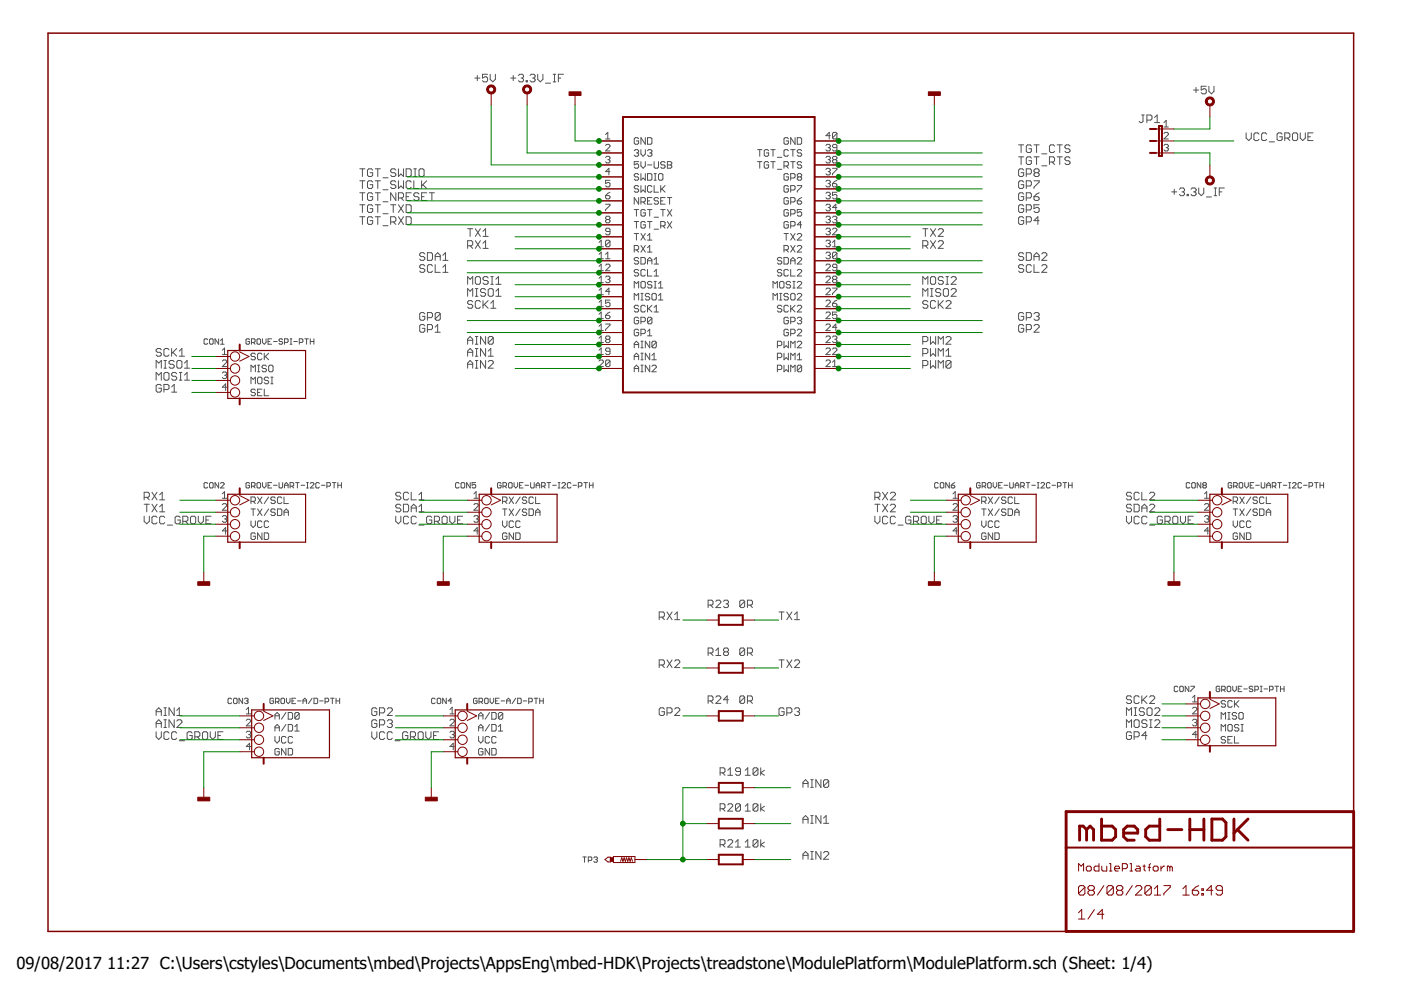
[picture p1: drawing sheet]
<svg xmlns="http://www.w3.org/2000/svg" width="297mm" height="210mm" viewBox="0 0 297 210" stroke-linecap="round" stroke-linejoin="round" font-family="sans-serif">
<defs><g id="words">
<g font-size="3.5">
<text x="3.5" y="205.4">09/08/2017</text>
<text x="22.7" y="205.4">11:27 C:\Users\cstyles\Documents\mbed\Projects\AppsEng\mbed-HDK\Projects\treadstone\ModulePlatform\ModulePlatform.sch (Sheet: 1/4)</text>
</g>
</g></defs>
<g fill="none" stroke="#505050" stroke-width=".21">
<path d="M100.7 16.6h1M101.2 16v1.1M103.4 15.7h-1.1v.9l.5-.3h.3l.3 .3v.5l-.3 .3h-.5l-.3-.3M103.9 15.7v1.1l.6 .6 .5-.6v-1.1M108.3 16.6h1.1M108.8 16v1.1M109.9 16l.3-.3h.5l.3 .3v.3l-.3 .3M110.5 16.6h.2M110.7 16.6l.3 .2v.3l-.3 .3h-.5l-.3-.3M111.5 17.1h.3v.3h-.3zM112.4 16l.2-.3h.6l.3 .3v.3l-.3 .3M112.9 16.6h.3"/>
<path d="M113.2 16.6l.3 .2v.3l-.3 .3h-.6l-.2-.3M114 15.7v1.1l.6 .6 .5-.6v-1.1M115.7 17.6h1M117.3 15.7h.5M117.3 17.4h.5M117.6 15.7v1.7M118.4 16.6h.5M119.5 15.7h-1.1v1.7M253 19.1h1.1M253.6 18.5v1.1M255.8 18.3h-1.1v.8l.5-.3h.3l.3 .3v.5l-.3 .3h-.5l-.3-.3M256.3 18.3v1.1l.6 .5 .5-.5v-1.1"/>
<path d="M76.3 35.8h1.1M76.3 38.3h1.1M76.8 35.8v1.6M76.8 38.3v1.7M79 36.1l-.3-.3h-.5l-.3 .3v1l.3 .3h.5l.3-.3v-.5h-.5M79 38.6l-.3-.3h-.5l-.3 .3v1.1l.3 .3h.5l.3-.3v-.5h-.5M79.6 35.8h1M79.6 38.3h1M80.1 35.8v1.6M80.1 38.3v1.7M81.2 37.7h1.1M83.9 36.1l-.2-.3h-.6l-.3 .3v.2l.3 .3h.6l.2 .3v.2l-.2 .3h-.6l-.3-.3"/>
<path d="M83.9 38.6l-.2-.3h-.6l-.3 .3v.3l.3 .3h.6l.2 .2v.3l-.2 .3h-.6l-.3-.3M84.5 35.8v1.6l.5-.5 .6 .5v-1.6M84.5 38.3v1.7l.5-.6 .6 .6v-1.7M86.1 35.8h.8l.3 .3v1l-.3 .3h-.8zM87.2 38.6l-.3-.3h-.5l-.3 .3v1.1l.3 .3h.5l.3-.3M87.7 35.8h.6M87.7 37.4h.6M87.7 38.3v1.7h1.1M88 35.8v1.6M89.1 35.8h.5l.3 .3v1l-.3 .3h-.5l-.3-.3v-1zM89.4 38.3v1.7M89.6 39.2l.9 .8"/>
<path d="M90.5 38.3l-1.1 1.1M128.4 28.5l.5-.4v1.4M128.4 29.5h.9M128.4 30.8l.2-.2h.5l.2 .2v.3l-.9 .9h.9M128.4 33.4l.2-.3h.5l.2 .3-.2 .4M128.9 33.8h.2M129.1 33.8l.2 .3-.2 .4h-.5l-.2-.2M129.3 38.2h-.9v.7l.5-.2 .4 .2v.5l-.2 .2h-.5l-.2-.2M129.3 36.4h-.9l.7-.7v1.4M134.5 32l.2-.3h.5l.2 .3-.2 .4M134.9 32.4h.3M135.2 32.4l.2 .3-.2 .4h-.5l-.2-.2"/>
<path d="M135.4 29.4l-.2-.2h-.5l-.2 .2v1l.2 .2h.5l.2-.2v-.5h-.5M135.4 34.3h-.9v.7l.7-.3 .2 .3v.4l-.2 .3h-.5l-.2-.3M135.4 37l-.2-.2h-.5l-.2 .5 .2 .2h.5l.2 .5-.2 .2h-.5l-.2-.2M135.4 39.6l-.2-.3h-.5l-.2 .5 .2 .2h.5l.2 .5-.2 .2h-.5l-.2-.2M135.9 31.7v1l.5 .4 .4-.4v-1M135.9 34.3v.9l.5 .5 .4-.5v-.9M135.9 36.8v1.4l.5-.5 .4 .5v-1.4M135.9 39.3v1.4l.5-.4 .4 .4v-1.4M136.8 29.2v1.4l-.9-1.4v1.4M137.3 32l.2-.3h.5l.2 .3-.2 .4M137.3 29.2h.7l.2 .2v1l-.2 .2h-.7zM137.3 36.8h.7l.2 .2v1l-.2 .2h-.7z"/>
<path d="M137.3 35h.9M137.8 32.4h.2M138 32.4l.2 .3-.2 .4h-.5l-.2-.2M138.2 39.6l-.2-.3h-.5l-.2 .3v.9l.2 .2h.5l.2-.2M138.7 34.3v1.1l.2 .3h.5l.2-.3v-1.1M138.7 39.3v1.4h.9M138.7 36.8h.4M138.7 38.2h.4M138.9 36.8v1.4M139.6 37l.2-.2h.5l.2 .2v1l-.2 .2h-.5l-.2-.2zM140.1 39.3v1.4M141 34.5l-.2-.2h-.5l-.2 .2 .2 .5h.5l.2 .2-.2 .5h-.5l-.2-.3"/>
<path d="M141 39.3l-.9 1M141.5 34.3h.7l.2 .2-.2 .5 .2 .4-.2 .3h-.7zM141.5 35h.7M160.6 31.7h.9M160.6 34.3h.9M161.1 31.7v1.4M161.1 34.3v1.4M163 32l-.3-.3h-.4l-.3 .3v.9l.3 .2h.4l.3-.2v-.5h-.5M163 34.5l-.3-.2h-.4l-.3 .2v.9l.3 .3h.4l.3-.3v-.4h-.5M163.4 31.7h1M163.4 34.3h1M163.9 31.7v1.4"/>
<path d="M163.9 34.3v1.4M164.8 35.9h1M164.8 33.4h1M166.2 35.2h.7l.3-.2v-.5l-.3-.2h-.7v1.4M166.7 35.2l.5 .5M167.2 29.4l-.3-.2h-.4l-.3 .2v1l.3 .2h.4l.3-.2v-.5h-.5M167.2 32l-.3-.3h-.4l-.3 .3v.9l.3 .2h.4l.3-.2M167.2 37l-.3-.2h-.4l-.3 .2v1l.3 .2h.4l.3-.2v-.5h-.5M167.2 39.6l-.3-.3h-.4l-.3 .3v.9l.3 .2h.4l.3-.2v-.5h-.5M167.6 31.7h1M167.6 34.3h1M167.6 37.7h.7l.3-.2v-.5l-.3-.2h-.7v1.4"/>
<path d="M168.1 31.7v1.4M168.1 34.3v1.4M168.6 29.2v1.4l-1-1.4v1.4M169 29.2h.7l.3 .2v1l-.3 .2h-.7zM169 39.3h1v.3l-1 .9v.2M169.3 37.5l-.3-.2 .3-.5h.4l.3 .2-.3 .5M169.3 37.5h.4M169.3 37.5l-.3 .2 .3 .5h.4l.3-.2-.3-.5M170 32l-.3-.3h-.4l-.3 .5 .3 .2h.4l.3 .5-.3 .2h-.4l-.3-.2M170 34.5l-.3-.2h-.4l-.3 .4 .3 .3h.4l.3 .4-.3 .3h-.4l-.3-.3M175.1 30.8l.2-.2h.5l.2 .2-.2 .5M175.1 33.4l.2-.3h.5l.2 .3-.2 .4"/>
<path d="M175.1 35.9l.2-.2h.5l.2 .2-.2 .5M175.1 38.5l.2-.3h.5l.2 .3-.2 .4M175.6 31.3h.2M175.6 33.8h.2M175.6 36.4h.2M175.6 38.9h.2M175.8 31.3l.2 .2-.2 .5h-.5l-.2-.2M175.8 33.8l.2 .3-.2 .4h-.5l-.2-.2M175.8 38.9l.2 .3-.2 .4h-.5l-.2-.2M175.8 36.4l.2 .2-.2 .5h-.5l-.2-.2M176 28.8h-.9l.7-.7v1.4M176.5 35.7h.9v.2l-.9 1v.2"/>
<path d="M176.5 38.9h.7l.2 .5-.2 .2h-.5l-.2-.2zM176.7 33.8l-.2-.2 .2-.5h.5l.2 .3-.2 .4M176.7 33.8h.5M176.7 33.8l-.2 .3 .2 .4h.5l.2-.2-.2-.5M177.4 28.3v.9l-.2 .3h-.5l-.2-.3M177.4 28.3l-.2-.2h-.5l-.2 .2v.9M177.4 31.3h-.7l-.2-.2 .2-.5h.5l.2 .2v1l-.2 .2h-.5l-.2-.2M177.4 28.3l-.9 .9M177.4 38.2l-.9 .7M216 33.3h1M216 30.7h1M216.5 30.7v1.6"/>
<path d="M216.5 33.3v1.6M217 36.1l-.2-.3h-.6l-.2 .3v1l.2 .3h.6l.2-.3v-.5h-.5M217 38.6l-.2-.3h-.6l-.2 .3v1.1l.2 .3h.6l.2-.3v-.5h-.5M217.6 36.9h.8l.3-.3v-.5l-.3-.3h-.8v1.6M217.6 39.4h.8l.3-.2v-.6l-.3-.3h-.8v1.7M218.7 31l-.3-.3h-.5l-.3 .3v1.1l.3 .2h.5l.3-.2v-.6h-.6M218.7 33.5l-.3-.2h-.5l-.3 .2v1.1l.3 .3h.5l.3-.3v-.5h-.6M219.2 38.3h1.1v.3l-1.1 1.1v.3M219.2 33.3h1.1M219.2 30.7h1.1M219.5 36.6l-.3-.3v-.2l.3-.3h.5l.3 .3v.2l-.3 .3M219.5 36.6l-.3 .3v.2l.3 .3h.5l.3-.3v-.2l-.3-.3"/>
<path d="M219.5 36.6h.5M219.8 30.7v1.6M219.8 33.3v1.6M220.9 35.2h1.1M220.9 32.6h1.1M222.5 34.4h.8l.3-.3v-.6l-.3-.2h-.8v1.6M223.1 34.4l.5 .5M223.6 31l-.3-.3h-.5l-.3 .3v1.1l.3 .2h.5l.3-.2M224.1 33.3h1.1M224.1 30.7h1.1M224.7 30.7v1.6M224.7 33.3v1.6"/>
<path d="M226.9 33.5l-.3-.2h-.5l-.3 .2v.3l.3 .3h.5l.3 .3v.2l-.3 .3h-.5l-.3-.3M226.9 31l-.3-.3h-.5l-.3 .3v.3l.3 .2h.5l.3 .3v.3l-.3 .2h-.5l-.3-.2M242.1 24.4h.5M242.3 24.4v1.3l-.2 .3h-.3l-.3-.3M243.2 25.5h.8l.2-.3v-.6l-.2-.2h-.8v1.6M244.8 26h1.1M244.8 24.9l.5-.5v1.6M246.8 26l.4-.5v1.4M246.8 26.9h.9M246.8 28.3l.2-.2h.5l.2 .2v.2l-.9 1h.9M246.8 30.8l.2-.2h.5l.2 .2-.2 .5M247.2 31.3h.3"/>
<path d="M247.5 31.3l.2 .2-.2 .5h-.5l-.2-.2M254.1 39.9v1.1l.6 .5 .5-.5v-1.1M257.4 39.9h.6M257.7 39.9v1.6M259.6 39.9h-1.1v1.6M264.2 28.2v1.1l.6 .5 .5-.5v-1.1M266.9 28.4l-.2-.2h-.6l-.2 .2v1.1l.2 .3h.6l.2-.3M268.6 28.4l-.3-.2h-.5l-.3 .2v1.1l.3 .3h.5l.3-.3M269.1 30.1h1.1M271.8 28.4l-.2-.2h-.6l-.2 .2v1.1l.2 .3h.6l.2-.3v-.5h-.5M272.4 29.3h.8l.3-.3v-.6l-.3-.2h-.8v1.6M272.9 29.3l.6 .5"/>
<path d="M274.3 28.2h.5l.3 .2v1.1l-.3 .3h-.5l-.3-.3v-1.1zM275.7 28.2v1.1l.5 .5 .6-.5v-1.1M277.3 29h.6M278.4 28.2h-1.1v1.6h1.1M76.3 40.9h1.1M76.3 43.4h1.1M76.3 46h1.1M76.8 40.9v1.6M76.8 43.4v1.6M76.8 46v1.6M79 43.7l-.3-.3h-.5l-.3 .3v1.1l.3 .2h.5l.3-.2v-.6h-.5M79 41.1l-.3-.2h-.5l-.3 .2v1.1l.3 .3h.5l.3-.3v-.5h-.5"/>
<path d="M79 46.2l-.3-.2h-.5l-.3 .2v1.1l.3 .3h.5l.3-.3v-.5h-.5M79.6 40.9h1M79.6 43.4h1M79.6 46h1M80.1 40.9v1.6M80.1 43.4v1.6M80.1 46v1.6M81.2 40.2h1.1M81.2 42.8h1.1M81.2 45.3h1.1M81.2 47.9h1.1M82.8 47.1h.9l.2-.3v-.6l-.2-.2h-.9v1.6"/>
<path d="M82.8 43.4h1.1M83.4 43.4v1.6M83.4 47.1l.5 .5M83.9 40.9v1.6l-1.1-1.6v1.6M84.5 42h.8l.3-.3v-.6l-.3-.2h-.8v1.6M84.5 43.4l1.1 1.6M84.5 46l1.1 1.6M85 42l.6 .5M85.6 43.4l-1.1 1.6M85.6 46l-1.1 1.6M86.1 43.4h.8l.3 .3v1.1l-.3 .2h-.8zM86.1 46h.8l.3 .2v1.1l-.3 .3h-.8z"/>
<path d="M86.1 41.7h.6M87.2 40.9h-1.1v1.6h1.1M88.8 41.1l-.2-.2h-.6l-.3 .2v.3l.3 .3h.6l.2 .3v.2l-.2 .3h-.6l-.3-.3M89.4 41.7h.5M90.1 53.8l-.3-.2h-.5l-.3 .2v.3l.3 .3h.5l.3 .3v.2l-.3 .3h-.5l-.3-.3M90.1 56.4l-.3-.3h-.5l-.3 .3v.3l.3 .2h.5l.3 .3v.3l-.3 .2h-.5l-.3-.2M90.5 40.9h-1.1v1.6h1.1M90.6 53.6h.8l.3 .2v1.1l-.3 .3h-.8zM91 40.9h1.1M91.6 40.9v1.6M91.7 56.4l-.3-.3h-.5l-.3 .3v1.1l.3 .2h.5l.3-.2M92.3 54.4h1"/>
<path d="M92.3 55.2v-1.1l.5-.5 .5 .5v1.1M92.3 56.1v1.6h1M93.9 55.2h1.1M93.9 54.1l.5-.5v1.6M93.9 56.7l.5-.6v1.6M93.9 57.7h1.1M99.1 48.5h1.1M99.1 52.1h.8l.3-.2v-.6l-.3-.3h-.8v1.7M99.7 48.5v1.6M99.7 52.1l.5 .6M100.8 48.5l1.1 1.6M100.8 51l1.1 1.7"/>
<path d="M101 58.7h.6l.3 .2v1.1l-.3 .3h-.6l-.2-.3v-1.1zM101.9 48.5l-1.1 1.6M101.9 51l-1.1 1.7M102.4 49l.6-.5v1.6M102.4 51.6l.6-.6v1.7M102.4 50.1h1.1M102.4 52.7h1.1M103.5 58.9l-.3-.2h-.5l-.3 .2v.3l.3 .3h.5l.3 .2v.3l-.3 .3h-.5l-.3-.3M104.1 58.7h.5M104.3 58.7v1.6M105.1 59.2l.6-.5v1.6M127 51.4l.5-.5v1.4"/>
<path d="M127 53.9l.5-.4v1.4M127 56.5l.5-.5v1.4M127 59l.5-.5v1.4M127 52.3h.9M127 54.9h.9M127 57.4h.9M127 59.9h.9M128.4 53.9l.5-.4v1.4M128.4 41.5h.7l.2 .4-.2 .3h-.5l-.2-.3zM128.4 43.3h.9v.2l-.9 1v.2M128.4 56.2l.2-.2h.5l.2 .2v.3l-.9 .9h.9M128.4 58.8l.2-.3h.5l.2 .3-.2 .4"/>
<path d="M128.4 54.9h.9M128.6 46.5l-.2-.2 .2-.5h.5l.2 .3-.2 .4M128.6 46.5l-.2 .3 .2 .4h.5l.2-.2-.2-.5M128.6 46.5h.5M128.9 59.2h.2M129.1 59.2l.2 .3-.2 .4h-.5l-.2-.2M129.3 49.1h-.7l-.2-.2 .2-.5h.5l.2 .2v1l-.2 .2h-.5l-.2-.2M129.3 51.2v.9l-.2 .2h-.5l-.2-.2M129.3 51.2l-.2-.3h-.5l-.2 .3v.9M129.3 40.8l-.9 .7M129.3 51.2l-.9 .9M134.5 53h.7l.2-.3v-.4l-.2-.3h-.7v1.4"/>
<path d="M134.5 44.4h.9M134.5 47h.9M134.5 49.5h.9M134.9 44.4v1.4M134.9 47v1.4M134.9 49.5v1.4M134.9 53l.5 .4M135.4 41.9v1.4l-.9-1.4v1.4M135.4 54.8l-.2-.2h-.5l-.2 .5 .2 .2h.5l.2 .5-.2 .2h-.5l-.2-.2M135.4 57.4l-.2-.3h-.5l-.2 .5 .2 .2h.5l.2 .5-.2 .2h-.5l-.2-.2M135.9 42.8h.7l.2-.2v-.5l-.2-.2h-.7v1.4M135.9 54.6h.7l.2 .2v1l-.2 .2h-.7z"/>
<path d="M135.9 49.5l.9 1.4M135.9 52l.9 1.4M136.1 59.7h.5l.2 .2v.9l-.2 .3h-.5l-.2-.3v-.9zM136.4 42.8l.4 .5M136.8 44.7l-.2-.3h-.5l-.2 .3v.9l.2 .2h.5l.2-.2v-.5h-.4M136.8 47.2l-.2-.2h-.5l-.2 .2v.9l.2 .3h.5l.2-.3v-.4h-.4M136.8 57.4l-.2-.3h-.5l-.2 .3v.9l.2 .2h.5l.2-.2M136.8 49.5l-.9 1.4M136.8 52l-.9 1.4M137.3 56v-.9l.5-.5 .4 .5v.9M137.3 57.1v1.4h.9M137.3 42.6h.5"/>
<path d="M137.3 44.4h.9M137.3 50l.5-.5v1.4M137.3 52.5l.5-.5v1.4M137.3 47h.9M137.3 50.9h.9M137.3 53.4h.9M137.3 55.3h.9M137.8 44.4v1.4M137.8 47v1.4M138.2 41.9h-.9v1.4h.9M138.2 59.9l-.2-.2h-.5l-.2 .4 .2 .3h.5l.2 .4-.2 .3h-.5l-.2-.3M138.7 46.1h.9"/>
<path d="M138.7 48.6h.9M138.7 56h.9M138.7 55.1l.4-.5v1.4M138.7 57.6l.4-.5v1.4M138.7 58.5h.9M138.7 59.7h.4M138.9 59.7v1.4M139.6 42.1l-.2-.2h-.5l-.2 .2 .2 .5h.5l.2 .2-.2 .5h-.5l-.2-.2M140.1 47.9h.7l.2-.2v-.5l-.2-.2h-.7v1.4M140.1 42.6h.4M140.1 44.4h.9M140.3 40l.7 .7"/>
<path d="M140.5 44.4v1.4M140.5 47.9l.5 .5M141 41.9h-.9v1.4h.9M141.5 41.9h.9M141.5 44.4l.9 1.4M141.5 47l.9 1.4M142 41.9v1.4M142.4 44.4l-.9 1.4M142.4 47l-.9 1.4M165.3 59.9l.2-.2h.5l.2 .2v.9l-.2 .3h-.5l-.2-.3zM165.8 54.8l-.3-.2h-.4l-.3 .5 .3 .2h.4l.3 .5-.3 .2h-.4l-.3-.2M165.8 57.4l-.3-.3h-.4l-.3 .5 .3 .2h.4l.3 .5-.3 .2h-.4l-.3-.2"/>
<path d="M166.2 53h.7l.3-.3v-.4l-.3-.3h-.7v1.4M166.2 49.5h1M166.2 54.6h.7l.3 .2v1l-.3 .2h-.7zM166.7 49.5v1.4M166.7 53l.5 .4M167.2 42.1l-.3-.2h-.4l-.3 .2v1l.3 .2h.4l.3-.2v-.5h-.5M167.2 47.2l-.3-.2h-.4l-.3 .2v.9l.3 .3h.4l.3-.3v-.4h-.5M167.2 44.7l-.3-.3h-.4l-.3 .3v.9l.3 .2h.4l.3-.2v-.5h-.5M167.2 57.4l-.3-.3h-.4l-.3 .3v.9l.3 .2h.4l.3-.2M167.6 59.9l-.2-.2h-.5l-.2 .4 .2 .3h.5l.2 .4-.2 .3h-.5l-.2-.3M167.6 56v-.9l.5-.5 .5 .5v.9M167.6 45.4h.7l.3-.3v-.4l-.3-.3h-.7v1.4"/>
<path d="M167.6 40.3h.7l.3-.3v-.4l-.3-.3h-.7v1.4M167.6 42.8h.7l.3-.2v-.5l-.3-.2h-.7v1.4M167.6 47.9h.7l.3-.2v-.5l-.3-.2h-.7v1.4M167.6 55.3h1M167.6 57.1v1.4h1M167.6 52l1 1.4M167.6 49.5l1 1.4M168.1 59.7h.5M168.3 59.7v1.4M168.6 52l-1 1.4M168.6 49.5l-1 1.4M169 42.6h.7l.3 .5-.3 .2h-.4l-.3-.2z"/>
<path d="M169 49.7l.3-.2h.4l.3 .2v.3l-1 .9h1M169 52.3l.3-.3h.4l.3 .3v.2l-1 .9h1M169 54.8l.3-.2h.4l.3 .2v.3l-1 .9h1M169 57.4l.3-.3h.4l.3 .3v.2l-1 .9h1M169 59.9l.3-.2h.4l.3 .2v.2l-1 1h1M170 44.4h-1v.7l.5-.2 .5 .2v.5l-.3 .2h-.4l-.3-.2M170 47.7h-1l.7-.7v1.4M170 41.9l-1 .7M175.1 51.2l.2-.3h.5l.2 .3-.2 .4M175.1 41l.2-.2h.5l.2 .2-.2 .5M175.1 43.5l.2-.2h.5l.2 .2-.2 .5M175.1 46.1l.2-.3h.5l.2 .3-.2 .4"/>
<path d="M175.1 48.6l.2-.2h.5l.2 .2-.2 .5M175.1 56.2l.2-.2h.5l.2 .2v.3l-.9 .9h.9M175.1 58.8l.2-.3h.5l.2 .3v.2l-.9 .9h.9M175.1 53.7l.2-.2h.5l.2 .2-.2 .5M175.6 41.5h.2M175.6 46.5h.2M175.6 49.1h.2M175.6 54.2h.2M175.6 51.6h.2M175.6 44h.2M175.8 41.5l.2 .2-.2 .5h-.5l-.2-.3M175.8 46.5l.2 .3-.2 .4h-.5l-.2-.2"/>
<path d="M175.8 49.1l.2 .2-.2 .5h-.5l-.2-.2M175.8 51.6l.2 .3-.2 .4h-.5l-.2-.2M175.8 54.2l.2 .2-.2 .5h-.5l-.2-.3M175.8 44l.2 .2-.2 .5h-.5l-.2-.2M176.5 48.6l.2-.2h.5l.2 .2v.3l-.9 .9h.9M176.5 46.1l.2-.3h.5l.2 .3-.2 .4M176.5 52.3h.9M176.5 51.4l.5-.5v1.4M176.7 59.2l-.2 .3 .2 .4h.5l.2-.2-.2-.5M176.7 59.2l-.2-.2 .2-.5h.5l.2 .3-.2 .4M176.7 59.2h.5M177 46.5h.2"/>
<path d="M177.2 46.5l.2 .3-.2 .4h-.5l-.2-.2M177.4 40.8h-.9v.7l.5-.3 .4 .3v.4l-.2 .3h-.5l-.2-.3M177.4 53.7v.9l-.2 .3h-.5l-.2-.3M177.4 56.7h-.7l-.2-.2 .2-.5h.5l.2 .2v1l-.2 .2h-.5l-.2-.2M177.4 44h-.9l.7-.7v1.4M177.4 53.7l-.2-.2h-.5l-.2 .2v.9M177.4 53.7l-.9 .9M195.6 48.5h1.1M195.6 52.1h.8l.3-.2v-.6l-.3-.3h-.8v1.7M196.2 52.1l.5 .6M196.2 48.5v1.6M197.3 58.9l.2-.2h.6l.3 .2v1.1l-.3 .3h-.6l-.2-.3z"/>
<path d="M197.3 51l1.1 1.7M197.3 48.5l1.1 1.6M198.4 51l-1.1 1.7M198.4 48.5l-1.1 1.6M198.9 48.8l.3-.3h.5l.3 .3v.2l-1.1 1.1h1.1M198.9 51.3l.3-.3h.5l.3 .3v.3l-1.1 1.1h1.1M200 58.9l-.3-.2h-.5l-.3 .2v.3l.3 .3h.5l.3 .2v.3l-.3 .3h-.5l-.3-.3M200.6 58.7h.5M200.8 58.7v1.6M201.7 58.9l.2-.2h.6l.2 .2v.3l-1 1.1h1M217 56.4l-.2-.3h-.6l-.2 .3v.3l.2 .2h.6l.2 .3v.3l-.2 .2h-.6l-.2-.2M217 46.2l-.2-.2h-.6l-.2 .2v1.1l.2 .3h.6l.2-.3v-.5h-.5"/>
<path d="M217 53.8l-.2-.2h-.6l-.2 .2v.3l.2 .3h.6l.2 .3v.2l-.2 .3h-.6l-.2-.3M217 41.1l-.2-.2h-.6l-.2 .2v1.1l.2 .3h.6l.2-.3v-.5h-.5M217 43.7l-.2-.3h-.6l-.2 .3v1.1l.2 .2h.6l.2-.2v-.6h-.5M217.6 53.6h.8l.3 .2v1.1l-.3 .3h-.8zM217.6 42h.8l.3-.3v-.6l-.3-.2h-.8v1.6M217.6 44.5h.8l.3-.3v-.5l-.3-.3h-.8v1.6M217.6 47.1h.8l.3-.3v-.6l-.3-.2h-.8v1.6M218.7 56.4l-.3-.3h-.5l-.3 .3v1.1l.3 .2h.5l.3-.2M219.2 54.4h1.1M219.2 56.1v1.6h1.1M219.2 41.7h.8l.3 .3v.2l-.3 .3h-.5l-.3-.3zM219.2 55.2v-1.1l.6-.5 .5 .5v1.1"/>
<path d="M220.3 43.4h-1.1v.8l.6-.2h.2l.3 .2v.6l-.3 .2h-.5l-.3-.2M220.3 46.8h-1.1l.8-.8v1.6M220.3 40.9l-.5 .2-.6 .6M220.9 53.8l.2-.2h.6l.3 .2v.3l-1.1 1.1h1.1M220.9 56.4l.2-.3h.6l.3 .3v.3l-1.1 1h1.1M248.4 40.7h1.1M249 40.1v1.1M250.1 40.1l.2-.2h.6l.2 .2v.3l-.2 .3M250.6 40.7h.3M250.9 40.7l.2 .3v.2l-.2 .3h-.6l-.2-.3M251.7 41.2h.3v.3h-.3zM252.5 40.1l.3-.2h.5l.3 .2v.3l-.3 .3"/>
<path d="M253 40.7h.3M253.3 40.7l.3 .3v.2l-.3 .3h-.5l-.3-.3M255.8 41.8h1.1M257.4 41.5h.6M258.5 40.7h.6M33.1 78.1v-1.7l.6 .6 .5-.6v1.7M34.2 74.2l-.3-.3h-.5l-.3 .3v.2l.3 .3h.5l.3 .3v.2l-.3 .3h-.5l-.3-.3M34.8 78.1h.5M34.8 76.4h.5M35 79h.6l.2 .2v1.1l-.2 .3h-.6l-.2-.3v-1.1zM35 76.4v1.7M35.8 74.2l-.2-.3h-.6l-.2 .3v1l.2 .3h.6l.2-.3"/>
<path d="M36.4 73.9v1.6M36.7 74.7l.8 .8M36.9 76.7l-.2-.3h-.6l-.3 .3v.3l.3 .2h.6l.2 .3v.3l-.2 .3h-.6l-.3-.3M37.5 79.2l-.3-.2h-.5l-.3 .2v.3l.3 .3h.5l.3 .3v.2l-.3 .3h-.5l-.3-.3M37.5 73.9l-1.1 1.1M37.7 76.4h.6l.3 .3v1.1l-.3 .3h-.6l-.2-.3v-1.1zM38 79h.6M38 74.4l.6-.5v1.6M38 75.5h1.1M38.3 79v1.6M39.1 77l.6-.6v1.7M39.1 79.5l.6-.5v1.6"/>
<path d="M39.1 78.1h1.1M44 72l-.2-.2h-.3l-.2 .2v.8l.2 .2h.3l.2-.2M44.4 72l.2-.2h.4l.2 .2v.8l-.2 .2h-.4l-.2-.2zM46.4 71.8v1.2l-.8-1.2v1.2M46.8 73h.7M46.8 72.2l.3-.4v1.2M47.1 75.2h1M47.1 76.6l.3-.3h.4l.3 .3v.2l-1 .9h1M47.1 74.3l.5-.5v1.4M47.1 79.1l.3-.2h.4l.3 .2-.3 .5M47.6 79.6h.2M47.8 79.6l.3 .2-.3 .5h-.4l-.3-.3"/>
<path d="M52.9 72l-.2-.2h-.4l-.1 .2v.8l.1 .2h.4l.2-.2v-.4h-.4M53.2 78.8v-1.4l.5 .5 .4-.5v1.4M53.3 72.6h.6l.2-.2v-.4l-.2-.2h-.6v1.2M53.7 72.6l.4 .4M54.1 75.1l-.2-.2h-.5l-.2 .5 .2 .2h.5l.2 .5-.2 .2h-.5l-.2-.2M54.5 72l.2-.2h.4l.1 .2v.8l-.1 .2h-.4l-.2-.2zM54.6 78.8h.5M54.6 77.4h.5M54.8 77.4v1.4M55.5 75.1l-.2-.2h-.5l-.2 .2v1l.2 .2h.5l.2-.2M55.6 71.8v.8l.4 .4 .4-.4v-.8M56 74.9v1.4"/>
<path d="M56.3 75.6l.7 .7M56.5 77.7l-.2-.3h-.5l-.2 .3v.2l.2 .2h.5l.2 .5-.2 .2h-.5l-.2-.2M56.8 72.4h.4M57 77.7l.2-.3h.5l.2 .3v.9l-.2 .2h-.5l-.2-.2zM57 74.9l-1 .9M57.4 80h.5M57.6 71.8h-.8v1.2h.8M57.7 80v1.4M58 72.4h.8M59.9 72l-.2-.2h-.3l-.2 .2 .2 .4h.3l.2 .2-.2 .4h-.3l-.2-.2M60.3 72.6h.6l.2-.2v-.4l-.2-.2h-.6v1.2M61.5 71.8h.4"/>
<path d="M61.5 73h.4M61.7 71.8v1.2M62.3 72.4h.7M63.5 72.6h.5l.2-.2v-.4l-.2-.2h-.5v1.2M64.6 71.8h.8M65 71.8v1.2M65.8 72.4h.7M65.8 71.8v1.2M66.5 71.8v1.2M90.1 66.5l-.3-.2h-.5l-.3 .2v1.1l.3 .3h.5l.3-.3v-.5h-.6M90.1 69.1l-.3-.3h-.5l-.3 .3v1.1l.3 .2h.5l.3-.2v-.6h-.6M90.6 67.4h.8l.3-.3v-.6l-.3-.2h-.8v1.6"/>
<path d="M90.6 69.9h.8l.3-.3v-.5l-.3-.3h-.8v1.6M92.3 70.4h1M92.3 69.4l.5-.6v1.6M93.3 66.5l-.2-.2h-.6l-.2 .2v1.1M93.3 66.5v1.1l-.2 .3h-.6l-.2-.3M93.3 66.5l-1 1.1M99.1 60.3v-1.6l.6 .5 .5-.5v1.6M99.1 62.8v-1.6l.6 .5 .5-.5v1.6M99.1 73v-1.1l.6-.5 .5 .5v1.1M99.1 75.5v-1.1l.6-.5 .5 .5v1.1M99.1 78.1v-1.1l.6-.6 .5 .6v1.1M99.1 77.2h1.1"/>
<path d="M99.1 74.7h1.1M99.1 72.2h1.1M100.2 64l-.3-.3h-.5l-.3 .3v.3l.3 .2h.5l.3 .3v.3l-.3 .3h-.5l-.3-.3M100.8 73h.5M100.8 78.1h.5M100.8 76.4h.5M100.8 62.8h.5M100.8 61.2h.5M100.8 73.9h.5M100.8 75.5h.5M100.8 71.4h.5M101 61.2v1.6"/>
<path d="M101 71.4v1.6M101 73.9v1.6M101 76.4v1.7M101.9 64l-.3-.3h-.6l-.2 .3v1.1l.2 .3h.6l.3-.3M102.4 63.7v1.7M102.7 64.5l.8 .9M103 61.5l-.3-.3h-.5l-.3 .3v.2l.3 .3h.5l.3 .3v.2l-.3 .3h-.5l-.3-.3M103 71.4v1.6l-1.1-1.6v1.6M103 73.9v1.6l-1.1-1.6v1.6M103 76.4v1.7l-1.1-1.7v1.7M103.5 76.7l.3-.3h.5l.3 .3v.3l-1.1 1.1h1.1M103.5 75.5h1.1"/>
<path d="M103.5 63.7l-1.1 1.1M103.5 74.4l.6-.5v1.6M103.8 61.2h.5l.3 .3v1l-.3 .3h-.5l-.3-.3v-1zM104.1 60.3h.5M104.1 64.3l.5-.6v1.7M104.1 65.4h1M104.6 71.6v1.1l-.3 .3h-.5l-.3-.3M104.6 71.6l-.3-.2h-.5l-.3 .2v1.1M104.6 71.6l-1.1 1.1M105.1 60.3h1.1M105.1 61.7l.6-.5v1.6M105.1 62.8h1.1"/>
<path d="M127 61.6l.5-.5v1.4M127 64.1l.5-.5v1.4M127 66.6l.5-.4v1.4M127 69.2l.5-.5v1.4M127 71.7l.5-.5v1.4M127 74.3l.5-.5v1.4M127 62.5h.9M127 65h.9M127 67.6h.9M127 70.1h.9M127 72.6h.9M127 75.2h.9"/>
<path d="M127 76.6l.2-.3h.5l.2 .3v.2l-.9 .9h.9M128.4 66.9h.7l.2 .4-.2 .3h-.5l-.2-.3zM128.4 68.7h.9v.2l-.9 1v.2M128.6 71.9l-.2-.2 .2-.5h.5l.2 .3-.2 .4M128.6 71.9l-.2 .3 .2 .4h.5l.2-.2-.2-.5M128.6 71.9h.5M129.3 63.6h-.9v.7l.5-.2 .4 .2v.5l-.2 .2h-.5l-.2-.2M129.3 74.5h-.7l-.2-.2 .2-.5h.5l.2 .2v1l-.2 .2h-.5l-.2-.2M129.3 76.6v.9l-.2 .2h-.5l-.2-.2M129.3 61.8h-.9l.7-.7v1.4M129.3 76.6l-.2-.3h-.5l-.2 .3v.9M129.3 66.2l-.9 .7"/>
<path d="M129.3 76.6l-.9 .9M134.5 61.1v-1.4l.4 .4 .5-.4v1.4M134.5 63.6v-1.4l.4 .5 .5-.5v1.4M134.5 73.7v-.9l.4-.5 .5 .5v.9M134.5 76.3v-.9l.4-.5 .5 .5v.9M134.5 78.8v-.9l.4-.5 .5 .5v.9M134.5 73h.9M134.5 75.6h.9M134.5 78.1h.9M135.4 65l-.2-.3h-.5l-.2 .3 .2 .4h.5l.2 .3v.2l-.2 .2h-.5l-.2-.2M135.4 67.5l-.2-.2h-.5l-.2 .2v.9l.2 .3h.5l.2-.3v-.4h-.5M135.4 70l-.2-.2h-.5l-.2 .2v1l.2 .2h.5l.2-.2v-.5h-.5"/>
<path d="M135.9 68.2h.7l.2-.2v-.5l-.2-.2h-.7v1.4M135.9 70.7h.7l.2-.2v-.5l-.2-.2h-.7v1.4M135.9 63.6h.5M135.9 62.2h.5M135.9 73.7h.5M135.9 72.3h.5M135.9 76.3h.5M135.9 74.9h.5M135.9 78.8h.5M135.9 77.4h.5M136.1 62.2v1.4M136.1 72.3v1.4"/>
<path d="M136.1 74.9v1.4M136.1 77.4v1.4M136.8 65l-.2-.3h-.5l-.2 .3v.9l.2 .2h.5l.2-.2M137.3 64.7v1.4M137.3 70.3l.5-.5v1.4M137.3 71.2h.9M137.5 65.4l.7 .7M137.8 62.4l-.3-.2h-.4l-.3 .5 .3 .2h.4l.3 .5-.3 .2h-.4l-.3-.2M137.8 72.3v1.4l-1-1.4v1.4M137.8 74.9v1.4l-1-1.4v1.4M137.8 77.4v1.4l-1-1.4v1.4M138.2 67.5l-.2-.2h-.5l-.2 .2v.9"/>
<path d="M138.2 62.4l.3-.2h.4l.2 .2v1l-.2 .2h-.4l-.3-.2zM138.2 67.5v.9l-.2 .3h-.5l-.2-.3M138.2 75.4l.5-.5v1.4M138.2 77.7l.3-.3h.4l.2 .3v.2l-.9 .9h.9M138.2 64.7l-.9 1M138.2 67.5l-.9 .9M138.2 76.3h.9M138.7 65.2l.4-.5v1.4M138.7 61.1h.4M138.7 66.1h.9M139.1 72.6v.9l-.2 .2h-.4l-.3-.2M139.1 72.6l-.2-.3h-.4l-.3 .3v.9"/>
<path d="M139.1 72.6l-.9 .9M139.6 60.1l.5-.4v1.4M139.6 62.7l.5-.5v1.4M139.6 61.1h.9M139.6 63.6h.9M163.9 61.1v-1.4l.5 .4 .4-.4v1.4M163.9 63.6v-1.4l.5 .5 .4-.5v1.4M164.8 73.3h.7l.3-.3v-.4l-.3-.3h-.7v1.4M164.8 75.8h.7l.3-.2v-.5l-.3-.2h-.7v1.4M164.8 78.4h.7l.3-.3v-.4l-.3-.3h-.7v1.4M165.3 63.6h.5M165.3 62.2h.5"/>
<path d="M165.5 62.2v1.4M165.8 65l-.3-.3h-.4l-.3 .3 .3 .4h.4l.3 .3v.2l-.3 .2h-.4l-.3-.2M166.2 72.3v1.4l.5-.4 .5 .4v-1.4M166.2 74.9v1.4l.5-.5 .5 .5v-1.4M166.2 77.4v1.4l.5-.4 .5 .4v-1.4M167.2 62.4l-.3-.2h-.4l-.3 .5 .3 .2h.4l.3 .5-.3 .2h-.4l-.3-.2M167.2 67.5l-.3-.2h-.4l-.3 .2v.9l.3 .3h.4l.3-.3v-.4h-.5M167.2 70l-.3-.2h-.4l-.3 .2v1l.3 .2h.4l.3-.2v-.5h-.5M167.2 65l-.3-.3h-.4l-.3 .3v.9l.3 .2h.4l.3-.2M167.6 62.4l.3-.2h.4l.3 .2v1l-.3 .2h-.4l-.3-.2zM167.6 68.2h.7l.3-.2v-.5l-.3-.2h-.7v1.4M167.6 70.7h.7l.3-.2v-.5l-.3-.2h-.7v1.4"/>
<path d="M167.6 64.7v1.4M167.6 73.7v-1.4l.5 .5 .5-.5v1.4M167.6 76.3v-1.4l.5 .5 .5-.5v1.4M167.6 78.8v-1.4l.5 .5 .5-.5v1.4M167.9 65.4l.7 .7M168.1 61.1h.5M168.6 64.7l-1 1M169 62.4l.3-.2h.4l.3 .2v.3l-1 .9h1M169 65l.3-.3h.4l.3 .3v.2l-1 .9h1M169 67.5l.3-.2h.4l.3 .2-.3 .5M169 70l.3-.2h.4l.3 .2v.3l-1 .9h1M169 72.6l.3-.3h.4l.3 .3v.2l-1 .9h1"/>
<path d="M169 76.3h1M169 75.4l.5-.5v1.4M169.5 68h.2M169.7 68l.3 .2-.3 .5h-.4l-.3-.3M170 77.7v.9l-.3 .2h-.4l-.3-.2M170 77.7l-.3-.3h-.4l-.3 .3v.9M170 77.7l-1 .9M175.1 61.3l.2-.2h.5l.2 .2v.3l-.9 .9h.9M175.1 63.9l.2-.3h.5l.2 .3v.2l-.9 .9h.9M175.1 66.4l.2-.2h.5l.2 .2v.2l-.9 1h.9M175.1 68.9l.2-.2h.5l.2 .2v.3l-.9 .9h.9M175.1 71.5l.2-.3h.5l.2 .3v.2l-.9 .9h.9"/>
<path d="M175.1 74l.2-.2h.5l.2 .2v.3l-.9 .9h.9M175.1 76.6l.2-.3h.5l.2 .3v.2l-.9 .9h.9M176.5 61.1h.9v.2l-.9 1v.2M176.5 64.3h.7l.2 .5-.2 .2h-.5l-.2-.2zM176.5 71.5l.2-.3h.5l.2 .3-.2 .4M176.5 74l.2-.2h.5l.2 .2v.3l-.9 .9h.9M176.5 77.7h.9M176.5 76.8l.5-.5v1.4M177 71.9h.2M177.2 71.9l.2 .3-.2 .4h-.5l-.2-.2M177.4 66.2h-.9v.7l.5-.3 .4 .3v.4l-.2 .3h-.5l-.2-.3M177.4 69.4h-.9l.7-.7v1.4"/>
<path d="M177.4 63.6l-.9 .7M195.6 77.5h.8l.3-.3v-.5l-.3-.3h-.8v1.7M195.6 75h.8l.3-.3v-.5l-.3-.3h-.8v1.6M195.6 72.4h.8l.3-.2v-.6l-.3-.2h-.8v1.6M195.6 60.3v-1.6l.6 .5 .5-.5v1.6M195.6 62.8v-1.6l.6 .5 .5-.5v1.6M196.7 64l-.3-.3h-.5l-.3 .3v.3l.3 .2h.5l.3 .3v.3l-.3 .3h-.5l-.3-.3M197.3 73.9v1.6l.5-.5 .6 .5v-1.6M197.3 76.4v1.7l.5-.6 .6 .6v-1.7M197.3 62.8h.5M197.3 61.2h.5M197.3 71.4v1.6l.5-.6 .6 .6v-1.6"/>
<path d="M197.5 61.2v1.6M198.4 64l-.3-.3h-.6l-.2 .3v1.1l.2 .3h.6l.3-.3M198.9 63.7v1.7M198.9 73v-1.6l.6 .5 .5-.5v1.6M198.9 75.5v-1.6l.6 .5 .5-.5v1.6M198.9 78.1v-1.7l.6 .6 .5-.6v1.7M199.2 64.5l.8 .9M199.5 61.5l-.3-.3h-.6l-.2 .3v.2l.2 .3h.6l.3 .3v.2l-.3 .3h-.6l-.2-.3M200 61.5l.3-.3h.5l.3 .3v1l-.3 .3h-.5l-.3-.3zM200 63.7l-1.1 1.1M200.6 71.6l.2-.2h.6l.2 .2v.3l-1 1.1h1M200.6 64l.2-.3h.6l.2 .3v.3l-1 1.1h1"/>
<path d="M200.6 60.3h.5M200.6 75.5h1M200.6 74.4l.5-.5v1.6M201.6 76.7l-.2-.3h-.6l-.2 .3v1.1M201.6 76.7v1.1l-.2 .3h-.6l-.2-.3M201.6 76.7l-1 1.1M201.7 61.5l.2-.3h.6l.2 .3v.2l-1 1.1h1M217 66.5l-.2-.2h-.6l-.2 .2v1.1l.2 .3h.6l.2-.3v-.5h-.5M217 69.1l-.2-.3h-.6l-.2 .3v1.1l.2 .2h.6l.2-.2v-.6h-.5M217.6 67.4h.8l.3-.3v-.6l-.3-.2h-.8v1.6M217.6 69.9h.8l.3-.3v-.5l-.3-.3h-.8v1.6M219.2 66.5l.3-.2h.5l.3 .2v.3l-.3 .3"/>
<path d="M219.2 69.1l.3-.3h.5l.3 .3v.3l-1.1 1h1.1M219.8 67.1h.2M220 67.1l.3 .3v.2l-.3 .3h-.5l-.3-.3M33.1 80.6v-1.6l.6 .5 .5-.5v1.6M34.2 81.8l-.3-.3h-.5l-.3 .3v1.1l.3 .2h.5l.3-.2v-.6h-.5M34.8 82.6h.8l.2-.3v-.5l-.2-.3h-.8v1.6M36.4 82l.5-.5v1.6M36.4 83.1h1.1M38 80.6h.6M39.1 80.6h1.1M48.1 82.1h-1l.7-.7v1.4M53.2 81.4v-1.4l.5 .4 .4-.4v1.4"/>
<path d="M54.1 82.7l-.2-.2h-.5l-.2 .5 .2 .2h.5l.2 .5-.2 .2h-.5l-.2-.2M54.6 80.2l.2-.2h.5l.2 .2v.9l-.2 .3h-.5l-.2-.3zM54.6 83.2h.5M55.5 82.5h-.9v1.4h.9M56 82.5v1.4h1M57 80.2l-.3-.2h-.4l-.3 .4 .3 .3h.4l.3 .4-.3 .3h-.4l-.3-.3M57.4 81.4h.5M30.6 105.5h.8l.3-.3v-.6l-.3-.2h-.8v1.6M30.6 109.5v1l.5 .6 .6-.6v-1M30.6 106.9h1.1M31.1 106.9v1.6M31.1 105.5l.6 .5"/>
<path d="M32.2 106.9l1.1 1.6M32.2 104.4l1.1 1.6M33.3 109.7l-.3-.2h-.5l-.3 .2v1.1l.3 .3h.5l.3-.3M33.3 106.9l-1.1 1.6M33.3 104.4l-1.1 1.6M33.8 107.4l.6-.5v1.6M33.8 104.9l.6-.5v1.6M33.8 108.5h1.1M33.8 106h1.1M34.9 109.7l-.2-.2h-.6l-.3 .2v1.1l.3 .3h.6l.2-.3M35.5 111.3h1.1M38.2 109.7l-.3-.2h-.5l-.3 .2v1.1l.3 .3h.5l.3-.3v-.5h-.5"/>
<path d="M38.8 110.5h.8l.2-.2v-.6l-.2-.2h-.8v1.6M39.3 110.5l.5 .6M40.4 109.7l.3-.2h.5l.3 .2v1.1l-.3 .3h-.5l-.3-.3zM42 109.5v1l.6 .6 .5-.6v-1M43.7 110.3h.5M44 102.5l-.2-.2h-.3l-.2 .2v.8l.2 .2h.3l.2-.2M44.4 102.5l.2-.2h.4l.2 .2v.8l-.2 .2h-.4l-.2-.2zM44.7 109.5h-1v1.6h1M46.4 102.3v1.2l-.8-1.2v1.2M46.8 102.5l.1-.2h.4l.2 .2v.2l-.7 .8h.7M47.1 104.7l.5-.5v1.4M47.1 105.6h1"/>
<path d="M47.1 107l.3-.2h.4l.3 .2v.3l-1 .9h1M47.1 109.6l.3-.3h.4l.3 .3-.3 .4M47.6 110h.2M47.8 110l.3 .3-.3 .4h-.4l-.3-.2M48.1 112.6h-1l.7-.7v1.4M52.9 102.5l-.2-.2h-.4l-.1 .2v.8l.1 .2h.4l.2-.2v-.4h-.4M53.2 106.3h.7l.2-.2v-.5l-.2-.2h-.7v1.4M53.2 110.4v1l.5 .4 .4-.4v-1M53.2 107.9h.9M53.3 103.1h.6l.2-.2v-.4l-.2-.2h-.6v1.2M53.7 106.3l.4 .5M53.7 107.9v1.4"/>
<path d="M53.7 103.1l.4 .4M54.1 113.2l-.2-.2h-.5l-.2 .2v1l.2 .2h.5l.2-.2v-.5h-.4M54.5 102.5l.2-.2h.4l.1 .2v.8l-.1 .2h-.4l-.2-.2zM54.6 105.4l.9 1.4M54.6 107.9l.9 1.4M55.5 105.4l-.9 1.4M55.5 107.9l-.9 1.4M55.5 110.7l-.2-.3h-.5l-.2 .3v.9l.2 .2h.5l.2-.2M55.5 113v1.4l-.9-1.4v1.4M55.6 102.3v.8l.4 .4 .4-.4v-.8M56 113h.7l.3 .2v1l-.3 .2h-.7zM56.8 102.9h.4"/>
<path d="M57 110.7l-.3-.3h-.4l-.3 .3v.9l.3 .2h.4l.3-.2M57 105.4l-1 1.4M57 107.9l-1 1.4M57.6 102.3h-.8v1.2h.8M58 102.9h.8M58.4 105.6l-.3-.2h-.4l-.3 .4 .3 .3h.4l.3 .4-.3 .3h-.4l-.3-.3M58.4 108.1l-.3-.2h-.4l-.3 .5 .3 .2h.4l.3 .5-.3 .2h-.4l-.3-.2M58.8 107.9h.7l.3 .2v1l-.3 .2h-.7zM59.2 102.3v1l.2 .2h.3l.2-.2v-1M59.8 105.6l-.3-.2h-.4l-.3 .2v.9l.3 .3h.4l.3-.3M60.2 109.3v-.9l.5-.5 .5 .5v.9M60.2 105.4v1.4h1"/>
<path d="M60.2 108.6h1M60.3 102.9h.8M60.3 103.5v-.8l.4-.4 .4 .4v.8M61.5 103.1h.6l.2-.2v-.4l-.2-.2h-.6v1.2M61.9 103.1l.4 .4M62.7 102.3h.7M63.1 102.3v1.2M63.8 102.9h.8M65 102.3h.4M65 103.5h.4M65.2 102.3v1.2M65.8 102.5l.2-.2h.4l.1 .2v.2l-.7 .8h.7"/>
<path d="M67.7 102.5l-.2-.2h-.4l-.1 .2v.8l.1 .2h.4l.2-.2M68.1 102.9h.8M69.3 103.1h.6l.2-.2v-.4l-.2-.2h-.6v1.2M70.5 102.3h.7M70.8 102.3v1.2M71.6 102.9h.8M71.6 102.3v1.2M72.4 102.3v1.2M83.9 109.5v1l.6 .6 .5-.6v-1M85 104.6l-.3-.2h-.5l-.3 .2v.3l.3 .3h.5l.3 .3v.2l-.3 .3h-.5l-.3-.3M85 107.2l-.3-.3h-.5l-.3 .3v.2l.3 .3h.5l.3 .3v.3l-.3 .2h-.5l-.3-.2M85.5 106.9h.9l.2 .3v1.1l-.2 .2h-.9z"/>
<path d="M86.6 109.7l-.2-.2h-.6l-.3 .2v1.1l.3 .3h.6l.2-.3M86.6 104.6l-.2-.2h-.6l-.3 .2v1.1l.3 .3h.6l.2-.3M87.2 104.4v1.6h1.1M87.2 108.5v-1.1l.5-.5 .6 .5v1.1M87.2 107.7h1.1M88.3 109.7l-.3-.2h-.6l-.2 .2v1.1l.2 .3h.6l.3-.3M88.8 111.3h1.1M88.8 108.5h1.1M88.8 107.4l.6-.5v1.6M88.8 104.9l.6-.5v1.6M88.8 106h1.1M91.5 109.7l-.2-.2h-.6l-.3 .2v1.1l.3 .3h.6l.2-.3v-.5h-.5"/>
<path d="M92.1 110.5h.8l.3-.2v-.6l-.3-.2h-.8v1.6M92.6 110.5l.6 .6M93.7 109.7l.3-.2h.5l.3 .2v1.1l-.3 .3h-.5l-.3-.3zM95.4 109.5v1l.5 .6 .6-.6v-1M97 110.3h.5M97.3 102.5l-.1-.2h-.4l-.2 .2v.8l.2 .2h.4l.1-.2M97.7 102.5l.2-.2h.4l.2 .2v.8l-.2 .2h-.4l-.2-.2zM98.1 109.5h-1.1v1.6h1.1M99.7 102.3v1.2l-.8-1.2v1.2M100.5 109.6l.2-.3h.5l.2 .3-.2 .4M100.5 104.7l.4-.5v1.4M100.5 105.6h.9"/>
<path d="M100.5 107l.2-.2h.5l.2 .2v.3l-.9 .9h.9M100.9 102.3h-.8v.6l.6-.2 .2 .2v.4l-.2 .2h-.4l-.2-.2M100.9 110h.3M101.2 110l.2 .3-.2 .4h-.5l-.2-.2M101.4 112.6h-.9l.7-.7v1.4M106.2 102.5l-.2-.2h-.3l-.2 .2v.8l.2 .2h.3l.2-.2v-.4h-.3M106.6 106.3h.7l.2-.2v-.5l-.2-.2h-.7v1.4M106.6 107.9h.9M106.6 110.4v1l.4 .4 .5-.4v-1M106.6 103.1h.6l.2-.2v-.4l-.2-.2h-.6v1.2M107 103.1l.4 .4M107 106.3l.5 .5"/>
<path d="M107 107.9v1.4M107.5 113.2l-.2-.2h-.5l-.2 .2v1l.2 .2h.5l.2-.2v-.5h-.5M107.9 105.4l1 1.4M107.9 107.9l1 1.4M108 102.3h.4l.2 .2v.8l-.2 .2h-.4l-.2-.2v-.8zM108.9 110.7l-.3-.3h-.4l-.3 .3v.9l.3 .2h.4l.3-.2M108.9 105.4l-1 1.4M108.9 107.9l-1 1.4M108.9 113v1.4l-1-1.4v1.4M109 102.3v.8l.4 .4 .3-.4v-.8M109.3 113h.7l.3 .2v1l-.3 .2h-.7zM110.2 102.9h.3"/>
<path d="M110.3 110.7l-.3-.3h-.4l-.3 .3v.9l.3 .2h.4l.3-.2M110.3 105.4l-1 1.4M110.3 107.9l-1 1.4M110.9 102.3h-.7v1.2h.7M111.3 102.9h.8M111.7 105.6l-.3-.2h-.4l-.3 .4 .3 .3h.4l.3 .4-.3 .3h-.4l-.3-.3M111.7 108.1l-.3-.2h-.4l-.3 .5 .3 .2h.4l.3 .5-.3 .2h-.4l-.3-.2M112.2 107.9h.7l.2 .2v1l-.2 .2h-.7zM112.5 102.3v1l.2 .2h.4l.2-.2v-1M113.1 105.6l-.2-.2h-.5l-.2 .2v.9l.2 .3h.5l.2-.3M113.6 109.3v-.9l.4-.5 .5 .5v.9M113.6 105.4v1.4h.9"/>
<path d="M113.6 108.6h.9M113.7 102.9h.7M113.7 103.5v-.8l.3-.4 .4 .4v.8M114.8 103.1h.6l.2-.2v-.4l-.2-.2h-.6v1.2M115.2 103.1l.4 .4M116 102.3h.8M116.4 102.3v1.2M117.2 102.9h.7M118.3 102.3h.4M118.3 103.5h.4M118.5 102.3v1.2M119.1 102.5l.2-.2h.4l.2 .2v.2l-.8 .8h.8"/>
<path d="M121.1 102.5l-.2-.2h-.4l-.2 .2v.8l.2 .2h.4l.2-.2M121.5 102.9h.7M122.6 103.1h.6l.2-.2v-.4l-.2-.2h-.6v1.2M123.8 102.3h.8M124.2 102.3v1.2M125 102.9h.7M125 102.3v1.2M125.7 102.3v1.2M185.5 105.5h.8l.3-.3v-.6l-.3-.2h-.8v1.6M185.5 109.5v1l.5 .6 .6-.6v-1M185.5 106.9h1.1M186 105.5l.6 .5"/>
<path d="M186 106.9v1.6M187.1 104.4l1.1 1.6M187.1 106.9l1.1 1.6M188.2 109.7l-.3-.2h-.5l-.3 .2v1.1l.3 .3h.5l.3-.3M188.2 104.4l-1.1 1.6M188.2 106.9l-1.1 1.6M188.8 107.2l.2-.3h.6l.2 .3v.2l-1 1.1h1M188.8 104.6l.2-.2h.6l.2 .2v.3l-1 1.1h1M189.8 109.7l-.2-.2h-.6l-.2 .2v1.1l.2 .3h.6l.2-.3M190.4 111.3h1.1M193.1 109.7l-.3-.2h-.5l-.3 .2v1.1l.3 .3h.5l.3-.3v-.5h-.5M193.7 110.5h.8l.3-.2v-.6l-.3-.2h-.8v1.6"/>
<path d="M194.2 110.5l.6 .6M195.3 109.7l.3-.2h.5l.3 .2v1.1l-.3 .3h-.5l-.3-.3zM196.9 109.5v1l.6 .6 .5-.6v-1M198.6 110.3h.5M198.9 102.5l-.2-.2h-.3l-.2 .2v.8l.2 .2h.3l.2-.2M199.3 102.5l.2-.2h.4l.2 .2v.8l-.2 .2h-.4l-.2-.2zM199.7 109.5h-1.1v1.6h1.1M201.3 102.3v1.2l-.8-1.2v1.2M201.7 102.9h.5l.2 .4-.2 .2h-.3l-.2-.2zM202.1 105.6h.9M202.1 107l.2-.2h.5l.2 .2v.3l-.9 .9h.9M202.1 109.6l.2-.3h.5l.2 .3-.2 .4"/>
<path d="M202.1 104.7l.4-.5v1.4M202.4 102.3l-.7 .6M202.5 110h.3M202.8 110l.2 .3-.2 .4h-.5l-.2-.2M203 112.6h-.9l.7-.7v1.4M207.8 102.5l-.2-.2h-.4l-.1 .2v.8l.1 .2h.4l.2-.2v-.4h-.4M208.1 106.3h.7l.3-.2v-.5l-.3-.2h-.7v1.4M208.1 107.9h1M208.1 110.4v1l.5 .4 .5-.4v-1M208.2 103.1h.6l.2-.2v-.4l-.2-.2h-.6v1.2M208.6 106.3l.5 .5M208.6 107.9v1.4"/>
<path d="M208.6 103.1l.4 .4M209.1 113.2l-.3-.2h-.4l-.3 .2v1l.3 .2h.4l.3-.2v-.5h-.5M209.5 105.4l1 1.4M209.5 107.9l1 1.4M209.6 102.3h.4l.2 .2v.8l-.2 .2h-.4l-.2-.2v-.8zM210.5 110.7l-.3-.3h-.4l-.3 .3v.9l.3 .2h.4l.3-.2M210.5 105.4l-1 1.4M210.5 107.9l-1 1.4M210.5 113v1.4l-1-1.4v1.4M210.6 102.3v.8l.3 .4 .4-.4v-.8M210.9 113h.7l.3 .2v1l-.3 .2h-.7zM211.7 102.9h.4"/>
<path d="M211.9 110.7l-.3-.3h-.4l-.3 .3v.9l.3 .2h.4l.3-.2M211.9 105.4l-1 1.4M211.9 107.9l-1 1.4M212.5 102.3h-.8v1.2h.8M212.9 102.9h.8M213.3 105.6l-.3-.2h-.4l-.3 .2 .3 .5h.4l.3 .2-.3 .5h-.4l-.3-.3M213.3 108.1l-.3-.2h-.4l-.3 .2 .3 .5h.4l.3 .2-.3 .5h-.4l-.3-.2M213.7 107.9h.7l.3 .2v1l-.3 .2h-.7zM214.1 102.3v1l.2 .2h.4l.1-.2v-1M214.7 105.6l-.3-.2h-.4l-.3 .2v.9l.3 .3h.4l.3-.3M215.1 105.4v1.4h1M215.1 108.6h1"/>
<path d="M215.1 109.3v-.9l.5-.5 .5 .5v.9M215.2 102.9h.8M215.2 103.5v-.8l.4-.4 .4 .4v.8M216.4 103.1h.6l.2-.2v-.4l-.2-.2h-.6v1.2M216.8 103.1l.4 .4M217.6 102.3h.7M218 102.3v1.2M218.8 102.9h.7M219.9 102.3h.4M219.9 103.5h.4M220.1 102.3v1.2M220.7 102.5l.2-.2h.4l.2 .2v.2l-.8 .8h.8"/>
<path d="M222.6 102.5l-.2-.2h-.3l-.2 .2v.8l.2 .2h.3l.2-.2M223 102.9h.8M224.2 103.1h.6l.2-.2v-.4l-.2-.2h-.6v1.2M225.4 102.3h.7M225.8 102.3v1.2M226.5 102.9h.8M226.5 102.3v1.2M227.3 102.3v1.2M238.8 109.5v1l.6 .6 .5-.6v-1M239.9 104.6l-.3-.2h-.5l-.3 .2v.3l.3 .3h.5l.3 .3v.2l-.3 .3h-.5l-.3-.3M239.9 107.2l-.3-.3h-.5l-.3 .3v.2l.3 .3h.5l.3 .3v.3l-.3 .2h-.5l-.3-.2M240.5 106.9h.8l.2 .3v1.1l-.2 .2h-.8z"/>
<path d="M241.5 109.7l-.2-.2h-.6l-.2 .2v1.1l.2 .3h.6l.2-.3M241.5 104.6l-.2-.2h-.6l-.2 .2v1.1l.2 .3h.6l.2-.3M242.1 108.5v-1.1l.5-.5 .6 .5v1.1M242.1 104.4v1.6h1.1M242.1 107.7h1.1M243.2 109.7l-.3-.2h-.5l-.3 .2v1.1l.3 .3h.5l.3-.3M243.7 111.3h1.1M243.7 107.2l.3-.3h.5l.3 .3v.2l-1.1 1.1h1.1M243.7 104.6l.3-.2h.5l.3 .2v.3l-1.1 1.1h1.1M246.4 109.7l-.2-.2h-.6l-.2 .2v1.1l.2 .3h.6l.2-.3v-.5h-.5M247 110.5h.8l.3-.2v-.6l-.3-.2h-.8v1.6M247.5 110.5l.6 .6"/>
<path d="M248.9 109.5h.5l.3 .2v1.1l-.3 .3h-.5l-.3-.3v-1.1zM250.3 109.5v1l.5 .6 .6-.6v-1M251.9 110.3h.6M252.3 102.5l-.2-.2h-.4l-.2 .2v.8l.2 .2h.4l.2-.2M252.9 102.3h.3l.2 .2v.8l-.2 .2h-.3l-.2-.2v-.8zM253 109.5h-1.1v1.6h1.1M254.6 102.3v1.2l-.8-1.2v1.2M255.2 102.9l-.2-.2 .2-.4h.4l.2 .2-.2 .4M255.2 102.9l-.2 .2 .2 .4h.4l.2-.2-.2-.4M255.2 102.9h.4M255.4 107l.2-.2h.5l.2 .2v.3l-.9 .9h.9M255.4 109.6l.2-.3h.5l.2 .3-.2 .4"/>
<path d="M255.4 105.6h.9M255.4 104.7l.4-.5v1.4M255.8 110h.3M256.1 110l.2 .3-.2 .4h-.5l-.2-.2M256.3 112.6h-.9l.7-.7v1.4M261.2 102.5l-.2-.2h-.4l-.2 .2v.8l.2 .2h.4l.2-.2v-.4h-.4M261.5 106.3h.6l.3-.2v-.5l-.3-.2h-.6v1.4M261.5 107.9h.9M261.5 110.4v1l.4 .4 .5-.4v-1M261.6 103.1h.5l.2-.2v-.4l-.2-.2h-.5v1.2M261.9 106.3l.5 .5M261.9 107.9v1.4"/>
<path d="M261.9 103.1l.4 .4M262.4 113.2l-.3-.2h-.4l-.2 .2v1l.2 .2h.4l.3-.2v-.5h-.5M262.9 105.4l.9 1.4M262.9 107.9l.9 1.4M262.9 102.3h.4l.2 .2v.8l-.2 .2h-.4l-.2-.2v-.8zM263.8 110.7l-.2-.3h-.5l-.2 .3v.9l.2 .2h.5l.2-.2M263.8 105.4l-.9 1.4M263.8 107.9l-.9 1.4M263.8 113v1.4l-.9-1.4v1.4M263.9 102.3v.8l.4 .4 .4-.4v-.8M264.3 113h.7l.2 .2v1l-.2 .2h-.7zM265.1 102.9h.4"/>
<path d="M265.2 110.7l-.2-.3h-.5l-.2 .3v.9l.2 .2h.5l.2-.2M265.2 105.4l-.9 1.4M265.2 107.9l-.9 1.4M265.8 102.3h-.7v1.2h.7M266.2 102.9h.8M266.6 105.6l-.2-.2h-.5l-.2 .2 .2 .5h.5l.2 .2-.2 .5h-.5l-.2-.3M266.6 108.1l-.2-.2h-.5l-.2 .2 .2 .5h.5l.2 .2-.2 .5h-.5l-.2-.2M267.1 107.9h.7l.2 .2v1l-.2 .2h-.7zM267.4 102.3v1l.2 .2h.4l.2-.2v-1M268 105.6l-.2-.2h-.5l-.2 .2v.9l.2 .3h.5l.2-.3M268.5 109.3v-.9l.4-.5 .5 .5v.9M268.5 105.4v1.4h.9"/>
<path d="M268.5 108.6h.9M268.6 102.9h.7M268.6 103.5v-.8l.4-.4 .3 .4v.8M269.7 103.1h.6l.2-.2v-.4l-.2-.2h-.6v1.2M270.1 103.1l.4 .4M270.9 102.3h.8M271.3 102.3v1.2M272.1 102.9h.7M273.2 102.3h.4M273.2 103.5h.4M273.4 102.3v1.2M274 102.5l.2-.2h.4l.2 .2v.2l-.8 .8h.8"/>
<path d="M276 102.5l-.2-.2h-.4l-.2 .2v.8l.2 .2h.4l.2-.2M276.4 102.9h.7M277.5 103.1h.6l.2-.2v-.4l-.2-.2h-.6v1.2M278.7 102.3h.8M279.1 102.3v1.2M279.9 102.9h.7M279.9 102.3v1.2M280.6 102.3v1.2M139.8 130.9h.8l.3-.3v-.6l-.3-.2h-.8v1.6M140.3 130.9l.6 .5M141.4 129.8l1.1 1.6M141.4 139.9l1.1 1.6"/>
<path d="M142.5 129.8l-1.1 1.6M142.5 139.9l-1.1 1.6M143 131.4h1.1M143 130.3l.6-.5v1.6M150.1 138.5h.8l.3-.3v-.5l-.3-.3h-.8v1.6M150.1 128.3h.8l.3-.3v-.5l-.3-.2h-.8v1.5M150.6 138.5l.6 .5M150.6 128.3l.6 .5M151.8 139h1M151.8 127.5l.2-.2h.5l.3 .2v.3l-1 1h1M151.8 137.9l.5-.5v1.6M153.4 127.5l.3-.2h.5l.3 .2v.3l-.3 .2"/>
<path d="M153.7 138.2l-.3-.3v-.2l.3-.3h.5l.3 .3v.2l-.3 .3M153.7 138.2l-.3 .3v.2l.3 .3h.5l.3-.3v-.2l-.3-.3M153.7 138.2h.5M153.9 128h.3M154.2 128l.3 .3v.3l-.3 .2h-.5l-.3-.2M157.9 127.5l-.3-.2h-.5l-.3 .2v1.1M157.9 137.7l-.3-.3h-.5l-.3 .3v1M157.9 127.5v1.1l-.3 .2h-.5l-.3-.2M157.9 137.7v1l-.3 .3h-.5l-.3-.3M157.9 137.7l-1.1 1M157.9 127.5l-1.1 1.1M158.5 138.5h.8l.2-.3v-.5l-.2-.3h-.8v1.6"/>
<path d="M158.5 128.3h.8l.2-.3v-.5l-.2-.2h-.8v1.5M159 138.5l.5 .5M159 128.3l.5 .5M165.2 129.8h1M165.2 139.9h1M165.7 129.8v1.6M165.7 139.9v1.6M166.8 129.8l1.1 1.6M166.8 139.9l1.1 1.6M167.9 129.8l-1.1 1.6M167.9 139.9l-1.1 1.6M168.4 130.3l.6-.5v1.6"/>
<path d="M168.4 131.4h1.1M33.1 151.7v-1.1l.6-.5 .5 .5v1.1M33.1 154.2v-1l.6-.6 .5 .6v1M33.1 155.2v1l.6 .6 .5-.6v-1M33.1 150.9h1.1M33.1 153.4h1.1M34.8 151.7h.5M34.8 150.1h.5M34.8 154.2h.5M34.8 152.6h.5M35 150.1v1.6M35 152.6v1.6"/>
<path d="M35.8 155.4l-.2-.2h-.6l-.2 .2v1.1l.2 .3h.6l.2-.3M36.9 150.1v1.6l-1.1-1.6v1.6M36.9 152.6v1.6l-1.1-1.6v1.6M37.5 155.4l-.3-.2h-.5l-.3 .2v1.1l.3 .3h.5l.3-.3M37.5 152.9l.2-.3h.6l.3 .3v.3l-1.1 1h1.1M37.5 151.7h1.1M37.5 150.6l.5-.5v1.6M38 157.1h1.1M40.7 155.4l-.2-.2h-.6l-.2 .2v1.1l.2 .3h.6l.2-.3v-.5h-.5M41.3 156.2h.8l.3-.2v-.6l-.3-.2h-.8v1.6M41.8 156.2l.6 .6M43.2 155.2h.6l.2 .2v1.1l-.2 .3h-.6l-.3-.3v-1.1z"/>
<path d="M44.6 155.2v1l.5 .6 .6-.6v-1M46.2 156h.6M47.3 155.2h-1.1v1.6h1.1M49.1 148.2l-.2-.2h-.4l-.2 .2v.8l.2 .2h.4l.2-.2M49.7 148h.4l.2 .2v.8l-.2 .2h-.4l-.2-.2v-.8zM51.4 148v1.2l-.7-1.2v1.2M51.8 148.2l.2-.2h.4l.2 .2-.2 .4M52.2 148.6h.2M52.2 152.7l.3-.2h.4l.2 .2v.3l-.9 .9h.9M52.2 155.3l.3-.3h.4l.2 .3-.2 .4M52.2 150.4l.5-.4v1.4M52.2 151.4h.9"/>
<path d="M52.4 148.6l.2 .2-.2 .4h-.4l-.2-.2M52.7 155.7h.2M52.9 155.7l.2 .3-.2 .4h-.4l-.3-.2M53.1 158.3h-.9l.7-.7v1.4M58 148.2l-.2-.2h-.4l-.2 .2v.8l.2 .2h.4l.2-.2v-.4h-.4M58.3 152.5v-1l.5-.4 .4 .4v1M58.3 155v-.9l.5-.5 .4 .5v.9M58.3 156.1v1l.5 .4 .4-.4v-1M58.3 151.8h.9M58.3 154.3h.9M58.4 148.8h.6l.2-.2v-.4l-.2-.2h-.6v1.2M58.8 148.8l.4 .4"/>
<path d="M59.2 158.9l-.2-.2h-.5l-.2 .2v1l.2 .2h.5l.2-.2v-.5h-.4M59.8 148h.3l.2 .2v.8l-.2 .2h-.3l-.2-.2v-.8zM60.6 151.1l-.9 1.4M60.6 153.6l-.9 1.4M60.6 156.4l-.2-.3h-.5l-.2 .3v.9l.2 .2h.5l.2-.2M60.6 158.7v1.4l-.9-1.4v1.4M60.7 148v.8l.4 .4 .4-.4v-.8M61.1 158.7h.7l.2 .2v1l-.2 .2h-.7zM61.1 151.1h.7l.2 .2v1l-.2 .2h-.7zM61.1 153.6h.7l.2 .2v1l-.2 .2h-.7zM61.9 148.6h.4M62 156.4l-.2-.3h-.5l-.2 .3v.9l.2 .2h.5l.2-.2"/>
<path d="M62.5 154.1l.5-.5v1.4M62.5 155h.9M62.7 148h-.8v1.2h.8M63.1 148.6h.7M63.4 151.3v1l-.2 .2h-.5l-.2-.2M63.4 151.3l-.2-.2h-.5l-.2 .2v1M63.4 151.3l-.9 1M64.2 149.2v-.8l.4-.4 .4 .4v.8M64.2 148.6h.8M66.2 148l-.8 1.2M66.6 148h.6l.2 .2v.8l-.2 .2h-.6zM67.8 148.6h.7"/>
<path d="M68.9 148.8h.6l.2-.2v-.4l-.2-.2h-.6v1.2M70.1 148h.7M70.5 148v1.2M71.2 148.6h.8M71.2 148v1.2M72 148v1.2M78.8 155.2v1l.6 .6 .5-.6v-1M79.9 152.9l-.3-.3h-.5l-.3 .3v1.1l.3 .2h.5l.3-.2v-.6h-.5M79.9 150.3l-.3-.2h-.5l-.3 .2v1.1l.3 .3h.5l.3-.3v-.5h-.5M80.5 151.2h.8l.3-.3v-.6l-.3-.2h-.8v1.6M80.5 153.7h.8l.3-.3v-.5l-.3-.3h-.8v1.6M81.6 155.4l-.3-.2h-.6l-.2 .2v1.1l.2 .3h.6l.3-.3"/>
<path d="M82.1 150.3l.3-.2h.5l.3 .2v.3l-1.1 1.1h1.1M82.1 152.9l.3-.3h.5l.3 .3v.3l-.3 .2M82.6 153.4h.3M82.9 153.4l.3 .3v.3l-.3 .2h-.5l-.3-.2M83.2 155.4l-.3-.2h-.5l-.3 .2v1.1l.3 .3h.5l.3-.3M83.7 157.1h1.1M86.5 155.4l-.3-.2h-.6l-.2 .2v1.1l.2 .3h.6l.3-.3v-.5h-.6M87 156.2h.8l.3-.2v-.6l-.3-.2h-.8v1.6M87.5 156.2l.6 .6M88.9 155.2h.6l.2 .2v1.1l-.2 .3h-.6l-.3-.3v-1.1zM90.3 155.2v1l.5 .6 .6-.6v-1M91.9 156h.6"/>
<path d="M92.3 148.2l-.2-.2h-.4l-.2 .2v.8l.2 .2h.4l.2-.2M92.9 148h.4l.2 .2v.8l-.2 .2h-.4l-.2-.2v-.8zM93 155.2h-1.1v1.6h1.1M94.6 148v1.2l-.7-1.2v1.2M95.4 155.3l.2-.3h.5l.2 .3-.2 .4M95.4 152.7l.2-.2h.5l.2 .2v.3l-.9 .9h.9M95.4 151.4h.9M95.4 150.4l.5-.4v1.4M95.8 148.6h-.8l.6-.6v1.2M95.9 155.7h.2M96.1 155.7l.2 .3-.2 .4h-.5l-.2-.2M96.3 158.3h-.9l.7-.7v1.4"/>
<path d="M101.2 148.2l-.2-.2h-.4l-.2 .2v.8l.2 .2h.4l.2-.2v-.4h-.4M101.5 151.8h.9M101.5 154.3h.9M101.5 152.5v-1l.4-.4 .5 .4v1M101.5 155v-.9l.4-.5 .5 .5v.9M101.5 156.1v1l.4 .4 .5-.4v-1M101.6 148.8h.5l.2-.2v-.4l-.2-.2h-.5v1.2M101.9 148.8l.4 .4M102.4 158.9l-.2-.2h-.5l-.2 .2v1l.2 .2h.5l.2-.2v-.5h-.5M102.9 148h.4l.2 .2v.8l-.2 .2h-.4l-.2-.2v-.8zM103.8 156.4l-.2-.3h-.5l-.2 .3v.9l.2 .2h.5l.2-.2M103.8 151.1l-.9 1.4"/>
<path d="M103.8 153.6l-.9 1.4M103.8 158.7v1.4l-.9-1.4v1.4M103.9 148v.8l.4 .4 .4-.4v-.8M104.3 153.6h.7l.2 .2v1l-.2 .2h-.7zM104.3 151.1h.7l.2 .2v1l-.2 .2h-.7zM104.3 158.7h.7l.2 .2v1l-.2 .2h-.7zM105.1 148.6h.4M105.2 156.4l-.2-.3h-.5l-.2 .3v.9l.2 .2h.5l.2-.2M105.7 155h.9M105.7 154.1l.4-.5v1.4M105.8 148h-.7v1.2h.7M106.2 148.6h.8"/>
<path d="M106.6 151.3l-.2-.2h-.5l-.2 .2v1M106.6 151.3v1l-.2 .2h-.5l-.2-.2M106.6 151.3l-.9 1M107.4 148.6h.8M107.4 149.2v-.8l.4-.4 .4 .4v.8M109.3 148l-.7 1.2M109.7 148h.6l.2 .2v.8l-.2 .2h-.6zM110.9 148.6h.8M112.1 148.8h.6l.2-.2v-.4l-.2-.2h-.6v1.2M113.3 148h.7M113.6 148v1.2M114.4 148v1.2"/>
<path d="M114.4 148.6h.8M115.2 148v1.2M139.8 141h.8l.3-.3v-.5l-.3-.3h-.8v1.6M140.3 141l.6 .5M140.9 150.3l-.3-.2h-.6l-.2 .2v1.1l.2 .3h.6l.3-.3v-.5h-.6M141.4 151.2h.8l.3-.3v-.6l-.3-.2h-.8v1.6M143 140.2l.3-.3h.6l.2 .3v.3l-1.1 1h1.1M143 150.3l.3-.2h.6l.2 .2v.3l-1.1 1.1h1.1M150.1 148.6h.8l.3-.2v-.6l-.3-.2h-.8v1.5M150.6 148.6l.6 .5M151.8 147.8l.2-.2h.5l.3 .2v.3l-1 1h1M154.5 148.4h-1.1l.8-.8v1.5"/>
<path d="M157.9 147.8l-.3-.2h-.5l-.3 .2v1.1M157.9 147.8v1.1l-.3 .2h-.5l-.3-.2M157.9 147.8l-1.1 1.1M158.5 148.6h.8l.2-.2v-.6l-.2-.2h-.8v1.5M159 148.6l.5 .5M166.2 150.3l-.2-.2h-.6l-.2 .2v1.1l.2 .3h.6l.2-.3v-.5h-.5M166.8 151.2h.8l.3-.3v-.6l-.3-.2h-.8v1.6M168.4 140.2l.3-.3h.5l.3 .3v.3l-1.1 1h1.1M168.4 150.3l.3-.2h.5l.3 .2v.3l-.3 .3M169 150.9h.2M169.2 150.9l.3 .3v.2l-.3 .3h-.5l-.3-.3M238.8 151.7v-1.6l.6 .5 .5-.5v1.6"/>
<path d="M238.8 154.2v-1.6l.6 .6 .5-.6v1.6M239.9 147.8l-.3-.3h-.5l-.3 .3v.3l.3 .3h.5l.3 .2v.3l-.3 .3h-.5l-.3-.3M239.9 155.4l-.3-.2h-.5l-.3 .2v1.1l.3 .3h.5l.3-.3v-.5h-.5M240.5 156.2h.8l.2-.2v-.6l-.2-.2h-.8v1.6M240.5 151.7h.5M240.5 150.1h.5M240.7 152.6h.6l.2 .3v1.1l-.2 .2h-.6l-.2-.2v-1.1zM240.7 150.1v1.6M241.5 147.8l-.2-.3h-.6l-.2 .3v1.1l.2 .3h.6l.2-.3M242.1 147.5v1.7M242.4 148.4l.8 .8M242.6 150.3l-.2-.2h-.6l-.2 .2v.3l.2 .3h.6l.2 .3v.2l-.2 .3h-.6l-.2-.3"/>
<path d="M243.2 152.9l-.3-.3h-.5l-.3 .3v.3l.3 .2h.5l.3 .3v.3l-.3 .2h-.5l-.3-.2M243.2 156h-1.1l.8-.8v1.6M243.2 147.5l-1.1 1.1M243.5 150.1h.5l.3 .2v1.1l-.3 .3h-.5l-.3-.3v-1.1zM243.7 147.8l.3-.3h.5l.3 .3v.3l-1.1 1.1h1.1M243.7 154.2h.6M243.7 152.6h.6M244 152.6v1.6M244.8 150.3l.3-.2h.5l.3 .2v.3l-1.1 1.1h1.1M244.8 152.9l.3-.3h.5l.3 .3v.3l-1.1 1h1.1M249.7 145.7l-.2-.2h-.3l-.2 .2v.8l.2 .1h.3l.2-.1M250.3 145.5h.4l.2 .2v.8l-.2 .1h-.4l-.2-.1v-.8z"/>
<path d="M252.1 145.5v1.1l-.8-1.1v1.1M252.5 145.5h.7l-.7 1.1M252.8 150.2l.3-.2h.4l.3 .2v.2l-1 1h1M252.8 152.7l.3-.2h.4l.3 .2-.3 .5M252.8 147.9l.5-.5v1.4M252.8 148.8h1M253.3 153.2h.2M253.5 153.2l.3 .2-.3 .5h-.4l-.3-.2M253.8 155.7h-1l.7-.7v1.4M258.6 145.7l-.2-.2h-.4l-.1 .2v.8l.1 .1h.4l.2-.1v-.4h-.4M258.9 155v-1.4l.5 .5 .4-.5v1.4M258.9 152.5v-1.4l.5 .4 .4-.4v1.4"/>
<path d="M259 146.3h.6l.2-.2v-.4l-.2-.2h-.6v1.1M259.4 146.3l.4 .3M259.8 156.4l-.2-.3h-.5l-.2 .5 .2 .2h.5l.2 .5-.2 .2h-.5l-.2-.2M259.8 148.8l-.2-.3h-.5l-.2 .3 .2 .4h.5l.2 .3-.2 .4h-.5l-.2-.2M260.3 152.5h.5M260.3 151.1h.5M260.3 156.8h.5M260.4 145.5h.4l.1 .2v.8l-.1 .1h-.4l-.2-.1v-.8zM260.6 153.6h.4l.3 .2v1l-.3 .2h-.4l-.3-.2v-1zM260.6 151.1v1.4M261.3 156.1h-1v1.4h1M261.3 148.8l-.3-.3h-.4l-.3 .3v.9l.3 .2h.4l.3-.2"/>
<path d="M261.4 145.5v.8l.3 .3 .4-.3v-.8M261.7 156.1v1.4h1M261.7 148.5v1.4M262 149.2l.7 .7M262.2 151.3l-.2-.2h-.5l-.2 .2 .2 .5h.5l.2 .2-.2 .5h-.5l-.2-.2M262.5 146.1h.4M262.7 153.8l-.3-.2h-.4l-.3 .5 .3 .2h.4l.3 .5-.3 .2h-.4l-.3-.2M262.7 151.3l.2-.2h.5l.2 .2v1l-.2 .2h-.5l-.2-.2zM262.7 148.5l-1 1M263.1 155h.5M263.1 153.6h.5M263.3 145.5h-.8v1.1h.8"/>
<path d="M263.4 153.6v1.4M263.7 146.1h.8M265.6 145.7l-.2-.2h-.4l-.1 .2 .1 .4h.4l.2 .2-.2 .3h-.4l-.1-.1M266 146.3h.6l.2-.2v-.4l-.2-.2h-.6v1.1M267.2 145.5h.4M267.2 146.6h.4M267.4 145.5v1.1M268 146.1h.8M269.2 146.3h.5l.2-.2v-.4l-.2-.2h-.5v1.1M270.3 145.5h.8M270.7 145.5v1.1M271.5 146.1h.7"/>
<path d="M271.5 145.5v1.1M272.2 145.5v1.1M152.7 163.9h.8l.2-.3v-.5l-.2-.3h-.8v1.6M152.7 171.5h.8l.2-.3v-.5l-.2-.3h-.8v1.6M152.7 179.1h.8l.2-.3v-.5l-.2-.3h-.8v1.6M153.2 163.9l.5 .5M153.2 171.5l.5 .5M153.2 179.1l.5 .5M154.3 164.4h1M154.3 170.7l.3-.3h.5l.2 .3v.2l-1 1.1h1M154.3 178.3l.3-.3h.5l.2 .3v.3l-1 1h1M154.3 163.3l.5-.5v1.6"/>
<path d="M155.9 179.6h1.1M155.9 178.6l.6-.6v1.6M157 163.6h-.8l-.3-.3v-.2l.3-.3h.5l.3 .3v1l-.3 .3h-.5l-.3-.3M157 170.7v1l-.3 .3h-.5l-.3-.3M157 170.7l-.3-.3h-.5l-.3 .3v1M157 170.7l-1.1 1M158 163.3l.5-.5v1.6M158 170.9l.5-.5v1.6M158 178.6l.5-.6v1.6M158 164.4h1.1M158 172h1.1M158 179.6h1.1"/>
<path d="M160.7 163.1v1l-.3 .3h-.5l-.2-.3M160.7 163.1l-.3-.3h-.5l-.2 .3v1M160.7 170.7l-.3-.3h-.5l-.2 .3v1M160.7 178.3l-.3-.3h-.5l-.2 .3v1M160.7 170.7v1l-.3 .3h-.5l-.2-.3M160.7 178.3v1l-.3 .3h-.5l-.2-.3M160.7 163.1l-1 1M160.7 170.7l-1 1M160.7 178.3l-1 1M161.3 162.8v1.6M161.3 170.4v1.6M161.3 178v1.6"/>
<path d="M162.1 163.3l-.8 .6 .8 .5M162.1 170.9l-.8 .6 .8 .5M162.1 178.6l-.8 .5 .8 .5M170.2 166.9v-1l.6-.6 .5 .6v1M170.2 174.6v-1.1l.6-.6 .5 .6v1.1M170.2 166.1h1.1M170.2 173.7h1.1M171.9 166.9h.5M171.9 165.3h.5M171.9 174.6h.5M171.9 172.9h.5M172.1 165.3v1.6"/>
<path d="M172.1 172.9v1.7M174.1 165.3v1.6l-1.1-1.6v1.6M174.1 172.9v1.7l-1.1-1.7v1.7M174.6 174.6h1.1M174.6 173.5l.6-.6v1.7M175.7 165.6v1.1l-.3 .2h-.5l-.3-.2M175.7 165.6l-.3-.3h-.5l-.3 .3v1.1M175.7 165.6l-1.1 1.1M123.6 181.7h.7M123.9 181.7v1.1M124.7 182.4h.6l.2-.2-.2-.5h-.6v1.1M125.9 181.9l.2-.2h.4l.2 .2-.2 .3"/>
<path d="M126.3 182.2h.2M126.5 182.2l.2 .2-.2 .4h-.4l-.2-.2M170.2 182.2v-1.1l.6-.5 .5 .5v1.1M170.2 181.4h1.1M171.9 182.2h.5M171.9 180.6h.5M172.1 180.6v1.6M174.1 180.6v1.6l-1.1-1.6v1.6M174.6 180.8l.3-.2h.5l.3 .2v.3l-1.1 1.1h1.1"/>
</g>
<path d="M287 172.1v-165.1h-276.8v190.5h215.8" fill="none" stroke="#800000" stroke-width=".32"/>
<g fill="none" stroke="#800000" stroke-width=".61">
<path d="M226 172.1h61v25.4h-61zM230.4 175.9l-.8-.7h-.7v2.9M230.4 175.9v2.2M230.4 175.9l.7-.7 .8 .7v2.2M233.6 173.7v4.4h2.2l.7-.7v-1.5l-.7-.7h-2.2M238.2 176.6h3v-.7l-.7-.7h-1.5l-.8 .7v1.5l.8 .7h1.5M245.9 173.7v4.4h-2.2l-.8-.7v-1.5l.8-.7h2.2M247.6 175.9h3M252.3 175.9h2.9M252.3 173.7v4.4M255.2 173.7v4.4M256.9 173.7h2.3l.7 .7v3l-.7 .7h-2.3z"/>
<path d="M261.6 173.7v4.4M262.4 175.9l2.2 2.2M264.6 173.7l-3 2.9"/>
</g>
<g fill="none" stroke="#800000" stroke-width=".42">
<path d="M132.1 24.8h40.6v58.4h-40.6zM243.8 32.4h1.3M243.8 29.9h1.3M243.8 27.3h1.3M245.7 26.7h.7v6.4h-.7zM50.8 73v1.3M50.8 84.5v1.2M50.8 103.5v1.3M50.8 115v1.2M104.1 103.5v1.3M104.1 115v1.2M205.7 103.5v1.3"/>
<path d="M205.7 115v1.2M259.1 103.5v1.3M259.1 115v1.2M152.4 130.5h5.1v2h-5.1zM55.9 149.2v1.3M99.1 149.2v1.3M152.4 140.6h5.1v2h-5.1zM152.4 150.8h5.1v2h-5.1zM256.5 146.7v1.3M256.5 158.1v1.3M55.9 160.7v1.2M99.1 160.7v1.2"/>
<path d="M152.4 166h5.1v2h-5.1zM152.4 173.6h5.1v2h-5.1zM226 179.7h61M152.4 181.2h5.1v2.1h-5.1z"/>
</g>
<g fill="none" stroke="#800000" stroke-width=".21">
<path d="M104.1 19.7v2.6M111.8 19.7v2.6M121.9 19.7v2.6M198.1 19.7v2.6M127 32.4h5.1M127 29.9h5.1M127 35h5.1M127 37.5h5.1M172.7 32.4h5.1M172.7 29.9h5.1M172.7 35h5.1M172.7 37.5h5.1"/>
<path d="M245.1 32.4h3.8M245.1 29.9h3.8M245.1 27.3h3.8M256.5 22.3v2.5M256.5 35v2.5M127 40h5.1M127 42.6h5.1M127 45.1h5.1M127 47.7h5.1M127 50.2h5.1M127 52.7h5.1M127 55.3h5.1"/>
<path d="M127 57.8h5.1M172.7 40h5.1M172.7 42.6h5.1M172.7 45.1h5.1M172.7 47.7h5.1M172.7 50.2h5.1M172.7 52.7h5.1M172.7 55.3h5.1M172.7 57.8h5.1M45.7 75.6h3.1M45.7 78.1h3.1M50.8 74.6l2 1-2 1"/>
<path d="M127 60.4h5.1M127 62.9h5.1M127 65.4h5.1M127 68h5.1M127 70.5h5.1M127 73h5.1M127 75.6h5.1M127 78.1h5.1M172.7 60.4h5.1M172.7 62.9h5.1M172.7 65.4h5.1M172.7 68h5.1"/>
<path d="M172.7 70.5h5.1M172.7 73h5.1M172.7 75.6h5.1M172.7 78.1h5.1M45.7 80.7h3.1M45.7 83.2h3.1M45.7 106.1h3.1M45.7 108.6h3.1M45.7 111.1h3.1M45.7 113.7h3.1M50.8 105.1l2 1-2 1M99.1 106.1h3.1"/>
<path d="M99.1 108.6h3.1M99.1 111.1h3.1M99.1 113.7h3.1M104.1 105.1l2 1-2 1M200.6 106.1h3.2M200.6 108.6h3.2M200.6 111.1h3.2M200.6 113.7h3.2M205.7 105.1l2 1-2 1M254 106.1h3.1M254 108.6h3.1M254 111.1h3.1"/>
<path d="M254 113.7h3.1M259.1 105.1l1.9 1-1.9 1M43.2 121.3v2.5M94 121.3v2.5M149.9 131.5h2.5M157.5 131.5h2.5M198.1 121.3v2.5M248.9 121.3v2.5M50.8 151.8h3.1M50.8 154.3h3.1M50.8 156.8h3.1M50.8 159.4h3.1"/>
<path d="M55.9 150.8l2 1-2 1M94 151.8h3.1M94 154.3h3.1M94 156.8h3.1M94 159.4h3.1M99.1 150.8l1.9 1-1.9 1M149.9 151.8h2.5M149.9 141.6h2.5M157.5 151.8h2.5M157.5 141.6h2.5M251.4 151.8h3.1M251.4 154.3h3.1"/>
<path d="M251.4 156.8h3.1M251.4 149.2h3.1M256.5 148.3l2 .9-2 1M43.2 167v2.5M91.4 167v2.5M149.9 167h2.5M149.9 174.6h2.5M157.5 167h2.5M157.5 174.6h2.5M128.3 182.2l.6-.5h.5v1.1h-.5zM130 181.6h4.6v1.3h-4.6zM131.6 182.6l.2-.7 .3 .7 .2-.7 .3 .7 .2-.7 .3 .7 .2-.7 .3 .7 .3-.7 .2 .7"/>
<path d="M134.6 182.2h2.6M149.9 182.2h2.5M157.5 182.2h2.5M228.7 193.5l.6-.7v2.1M228.7 194.9h1.3M228.7 184.7v-1.6l.5 .5 .5-.5v1.6M230 188.1l-.3-.3h-.7l-.3 .3v1.3M230 188.1v1.3l-.3 .4h-.7l-.3-.4M230 188.1l-1.3 1.3M230.3 183.9l.3-.3h.5l.3 .3v.5l-.3 .3h-.5l-.3-.3zM231 188.8l-.3-.4v-.3l.3-.3h.7l.3 .3v.3l-.3 .4M231 188.8l-.3 .3v.3l.3 .4h.7l.3-.4v-.3l-.3-.3"/>
<path d="M231 188.8h.7M232 192.8l-1.3 2.1M233 183.1v1.6h-.8l-.2-.3v-.5l.2-.3h.8M233.6 183.6v.8l.2 .3h.9v-1.1M234 187.8l-1.3 2M234 193.8h-1.3l1-1v2.1M235.2 184.7h.6M235.2 183.1h.3v1.6M236.1 188.1l-.4-.3h-.7l-.3 .3v1.3M236.1 188.1v1.3l-.4 .4h-.7l-.3-.4M236.1 188.1l-1.4 1.3M236.3 184.2h1.1v-.3l-.3-.3h-.5l-.3 .3v.5l.3 .3h.5"/>
<path d="M237 188.8l-.3-.4v-.3l.3-.3h.7l.4 .3v.3l-.4 .4M237 188.8l-.3 .3v.3l.3 .4h.7l.4-.4v-.3l-.4-.3M237 188.8h.7M238 184.2h.7l.3-.3v-.5l-.3-.3h-.7v1.6M239.6 184.7h.5M239.6 183.1h.3v1.6M240.1 187.8l-1.4 2M240.7 188.1l.4-.3h.6l.4 .3v.3l-1.4 1.4h1.4M240.9 183.6h.6l.2 .3v.8h-.8l-.2-.3 .2-.2h.8M242.3 183.6h.5M242.6 183.4v1l.2 .3M243.4 183.9h.5"/>
<path d="M243.9 183.1l-.2 .3v1.3M244.1 188.1l-.3-.3h-.7l-.4 .3v1.3M244.1 188.1v1.3l-.3 .4h-.7l-.4-.4M244.1 188.1l-1.4 1.3M244.5 183.9l.3-.3h.5l.3 .3v.5l-.3 .3h-.5l-.3-.3zM244.8 189.8h1.3M244.8 188.4l.6-.6v2M246.1 183.6v1.1M246.8 187.8h1.3v.3l-1.3 1.3v.4M246.9 183.6h-.2l-.6 .6M248 183.9l-.2-.3h-.3v1.1M248 183.9v.8"/>
<path d="M248 183.9l.3-.3 .3 .3v.8M250.8 189.8h1.3M250.8 188.4l.7-.6v2M252.8 188.8h1l.3 .3v.3l-.3 .4h-.7l-.3-.4zM254.1 187.8l-.6 .3-.7 .7M254.8 189.4h.3v.4h-.3zM254.8 188.4h.3v.4h-.3zM257.2 188.8h-1.4l1-1v2M259.2 188.8h-1l-.4-.4v-.3l.4-.3h.6l.4 .3v1.3l-.4 .4h-.6l-.4-.4"/>
<circle cx="49.8" cy="78.1" r=".99"/>
<circle cx="49.8" cy="75.6" r=".99"/>
<circle cx="49.8" cy="80.7" r=".99"/>
<circle cx="49.8" cy="83.2" r=".99"/>
<circle cx="49.8" cy="113.7" r=".99"/>
<circle cx="49.8" cy="106.1" r=".99"/>
<circle cx="49.8" cy="108.6" r=".99"/>
<circle cx="49.8" cy="111.1" r=".99"/>
<circle cx="103.1" cy="108.6" r=".99"/>
<circle cx="103.1" cy="106.1" r=".99"/>
<circle cx="103.1" cy="111.1" r=".99"/>
<circle cx="103.1" cy="113.7" r=".99"/>
<circle cx="204.7" cy="111.1" r=".99"/>
<circle cx="204.7" cy="113.7" r=".99"/>
<circle cx="204.7" cy="106.1" r=".99"/>
<circle cx="204.7" cy="108.6" r=".99"/>
<circle cx="258.1" cy="108.6" r=".99"/>
<circle cx="258.1" cy="111.1" r=".99"/>
<circle cx="258.1" cy="106.1" r=".99"/>
<circle cx="258.1" cy="113.7" r=".99"/>
<circle cx="54.9" cy="159.4" r=".99"/>
<circle cx="54.9" cy="151.8" r=".99"/>
<circle cx="54.9" cy="154.3" r=".99"/>
<circle cx="54.9" cy="156.8" r=".99"/>
<circle cx="98.1" cy="159.4" r=".99"/>
<circle cx="98.1" cy="151.8" r=".99"/>
<circle cx="98.1" cy="156.8" r=".99"/>
<circle cx="98.1" cy="154.3" r=".99"/>
<circle cx="255.5" cy="149.2" r=".99"/>
<circle cx="255.5" cy="156.8" r=".99"/>
<circle cx="255.5" cy="154.3" r=".99"/>
<circle cx="255.5" cy="151.8" r=".99"/>
</g>
<g fill="#800000" stroke="#800000" stroke-width=".21">
<path d="M41.9 123.3h2.6v.8h-2.6z"/>
<path d="M92.7 123.3h2.5v.8h-2.5z"/>
<path d="M41.9 169h2.6v.8h-2.6z"/>
<path d="M90.2 169h2.5v.8h-2.5z"/>
<path d="M120.6 19.5h2.6v.7h-2.6z"/>
<path d="M196.8 19.5h2.6v.7h-2.6z"/>
<path d="M196.8 123.3h2.6v.8h-2.6z"/>
<path d="M247.6 123.3h2.6v.8h-2.6z"/>
<path d="M129.4 181.9h.6v.7h-.6z"/>
</g>
<g fill="#800000" stroke="#800000" stroke-width=".21">
<path d="M103.4 18.4a.96 .96 0 0 1 1.5 0 .96 .96 0 0 1-.4 1.5 .96 .96 0 0 1-1.3-.9h.4a.56 .56 0 0 1 .8-.5 .56 .56 0 0 1 .1 .9 .56 .56 0 0 1-.9-.2v-.2h-.4z" fill-rule="evenodd"/>
<path d="M111 18.4a.96 .96 0 0 1 1.5 0 .96 .96 0 0 1-.4 1.5 .96 .96 0 0 1-1.3-.9h.4a.56 .56 0 0 1 .8-.5 .56 .56 0 0 1 .1 .9 .56 .56 0 0 1-.9-.2v-.2h-.4z" fill-rule="evenodd"/>
<path d="M255.8 20.9a.97 .97 0 0 1 1.5 .1 .97 .97 0 0 1-.5 1.4 .97 .97 0 0 1-1.3-.9h.4a.56 .56 0 0 1 .8-.5 .56 .56 0 0 1 .2 .9 .56 .56 0 0 1-.9-.2l-.1-.2h-.4z" fill-rule="evenodd"/>
<path d="M255.8 37.7a.97 .97 0 0 1 1.5 0 .97 .97 0 0 1-.5 1.5 .97 .97 0 0 1-1.3-.9h.4a.56 .56 0 0 1 .8-.6 .56 .56 0 0 1 .2 .9 .56 .56 0 0 1-.9-.2l-.1-.1h-.4z" fill-rule="evenodd"/>
</g>
<path d="M48.3 74.3h16.5v10.2h-16.5zM48.3 104.8h16.5v10.2h-16.5zM101.6 104.8h16.5v10.2h-16.5zM203.2 104.8h16.5v10.2h-16.5zM256.5 104.8h16.5v10.2h-16.5zM53.4 150.5h16.4v10.2h-16.4zM96.5 150.5h16.5v10.2h-16.5zM254 148h16.5v10.1h-16.5z" fill="none" stroke="#800000" stroke-width=".25"/>
<g fill="none" stroke="#008000" stroke-width=".21">
<path d="M86.4 37.5h40.6M104.1 22.3v12.7h22.9M111.8 22.3v10.1h15.2M121.9 22.3v7.6h5.1M177.8 32.4h30.5M177.8 35h30.5M177.8 37.5h30.5M198.1 22.3v7.6h-20.3M248.9 29.9h12.7M248.9 32.4h7.6v2.6M256.5 24.8v2.5h-7.6M86.4 40h40.6"/>
<path d="M86.4 42.6h40.6M86.4 45.1h40.6M86.4 47.7h40.6M99.1 55.3h27.9M99.1 57.8h27.9M109.2 50.2h17.8M109.2 52.7h17.8M177.8 50.2h15.2M177.8 55.3h30.5M177.8 57.8h30.5M177.8 40h30.5M177.8 42.6h30.5"/>
<path d="M177.8 45.1h30.5M177.8 47.7h30.5M177.8 52.7h15.2M40.7 78.1h5M40.7 75.6h5M99.1 68h27.9M99.1 70.5h27.9M109.2 60.4h17.8M109.2 78.1h17.8M109.2 62.9h17.8M109.2 75.6h17.8M109.2 65.4h17.8"/>
<path d="M109.2 73h17.8M177.8 60.4h15.2M177.8 78.1h15.2M177.8 62.9h15.2M177.8 75.6h15.2M177.8 65.4h15.2M177.8 68h30.5M177.8 70.5h30.5M177.8 73h15.2M40.7 80.7h5M40.7 83.2h5M38.1 111.1h7.6"/>
<path d="M38.1 108.6h7.6M38.1 106.1h7.6M45.7 113.7h-2.5v7.6M88.9 111.1h10.2M88.9 108.6h10.2M88.9 106.1h10.2M99.1 113.7h-5.1v7.6M193 111.1h7.6M193 108.6h7.6M193 106.1h7.6M200.6 113.7h-2.5v7.6M243.8 111.1h10.2"/>
<path d="M243.8 108.6h10.2M243.8 106.1h10.2M254 113.7h-5.1v7.6M144.8 131.5h5.1M160 131.5h5.1M38.1 156.8h12.7M38.1 151.8h12.7M38.1 154.3h12.7M50.8 159.4h-7.6v7.6M83.8 156.8h10.2M83.8 151.8h10.2M83.8 154.3h10.2"/>
<path d="M94 159.4h-2.6v7.6M144.8 151.8h5.1M144.8 141.6h5.1M160 151.8h5.1M160 141.6h5.1M246.4 156.8h5M246.4 151.8h5M246.4 154.3h5M246.4 149.2h5M144.8 174.6h5.1M149.9 167h-5.1v15.2M160 167h7.6"/>
<path d="M160 174.6h7.6M137.2 182.2h12.7M160 182.2h7.6"/>
</g>
<g fill="#008000" stroke="#008000" stroke-width=".21">
<circle cx="127" cy="29.9" r=".51"/>
<circle cx="177.8" cy="29.9" r=".51"/>
<circle cx="127" cy="32.4" r=".51"/>
<circle cx="127" cy="35" r=".51"/>
<circle cx="127" cy="50.2" r=".51"/>
<circle cx="127" cy="55.3" r=".51"/>
<circle cx="127" cy="57.8" r=".51"/>
<circle cx="127" cy="60.4" r=".51"/>
<circle cx="127" cy="62.9" r=".51"/>
<circle cx="127" cy="65.4" r=".51"/>
<circle cx="127" cy="37.5" r=".51"/>
<circle cx="127" cy="40" r=".51"/>
<circle cx="127" cy="42.6" r=".51"/>
<circle cx="127" cy="45.1" r=".51"/>
<circle cx="127" cy="47.7" r=".51"/>
<circle cx="127" cy="52.7" r=".51"/>
<circle cx="127" cy="68" r=".51"/>
<circle cx="127" cy="70.5" r=".51"/>
<circle cx="127" cy="73" r=".51"/>
<circle cx="127" cy="75.6" r=".51"/>
<circle cx="127" cy="78.1" r=".51"/>
<circle cx="177.8" cy="78.1" r=".51"/>
<circle cx="177.8" cy="75.6" r=".51"/>
<circle cx="177.8" cy="73" r=".51"/>
<circle cx="177.8" cy="70.5" r=".51"/>
<circle cx="177.8" cy="68" r=".51"/>
<circle cx="177.8" cy="65.4" r=".51"/>
<circle cx="177.8" cy="62.9" r=".51"/>
<circle cx="177.8" cy="60.4" r=".51"/>
<circle cx="177.8" cy="57.8" r=".51"/>
<circle cx="177.8" cy="55.3" r=".51"/>
<circle cx="177.8" cy="52.7" r=".51"/>
<circle cx="177.8" cy="50.2" r=".51"/>
<circle cx="177.8" cy="47.7" r=".51"/>
<circle cx="177.8" cy="45.1" r=".51"/>
<circle cx="177.8" cy="42.6" r=".51"/>
<circle cx="177.8" cy="40" r=".51"/>
<circle cx="177.8" cy="37.5" r=".51"/>
<circle cx="177.8" cy="35" r=".51"/>
<circle cx="144.8" cy="174.6" r=".51"/>
<circle cx="144.8" cy="182.2" r=".51"/>
<circle cx="177.8" cy="32.4" r=".51"/>
</g>
<use href="#words"/>
</svg>
